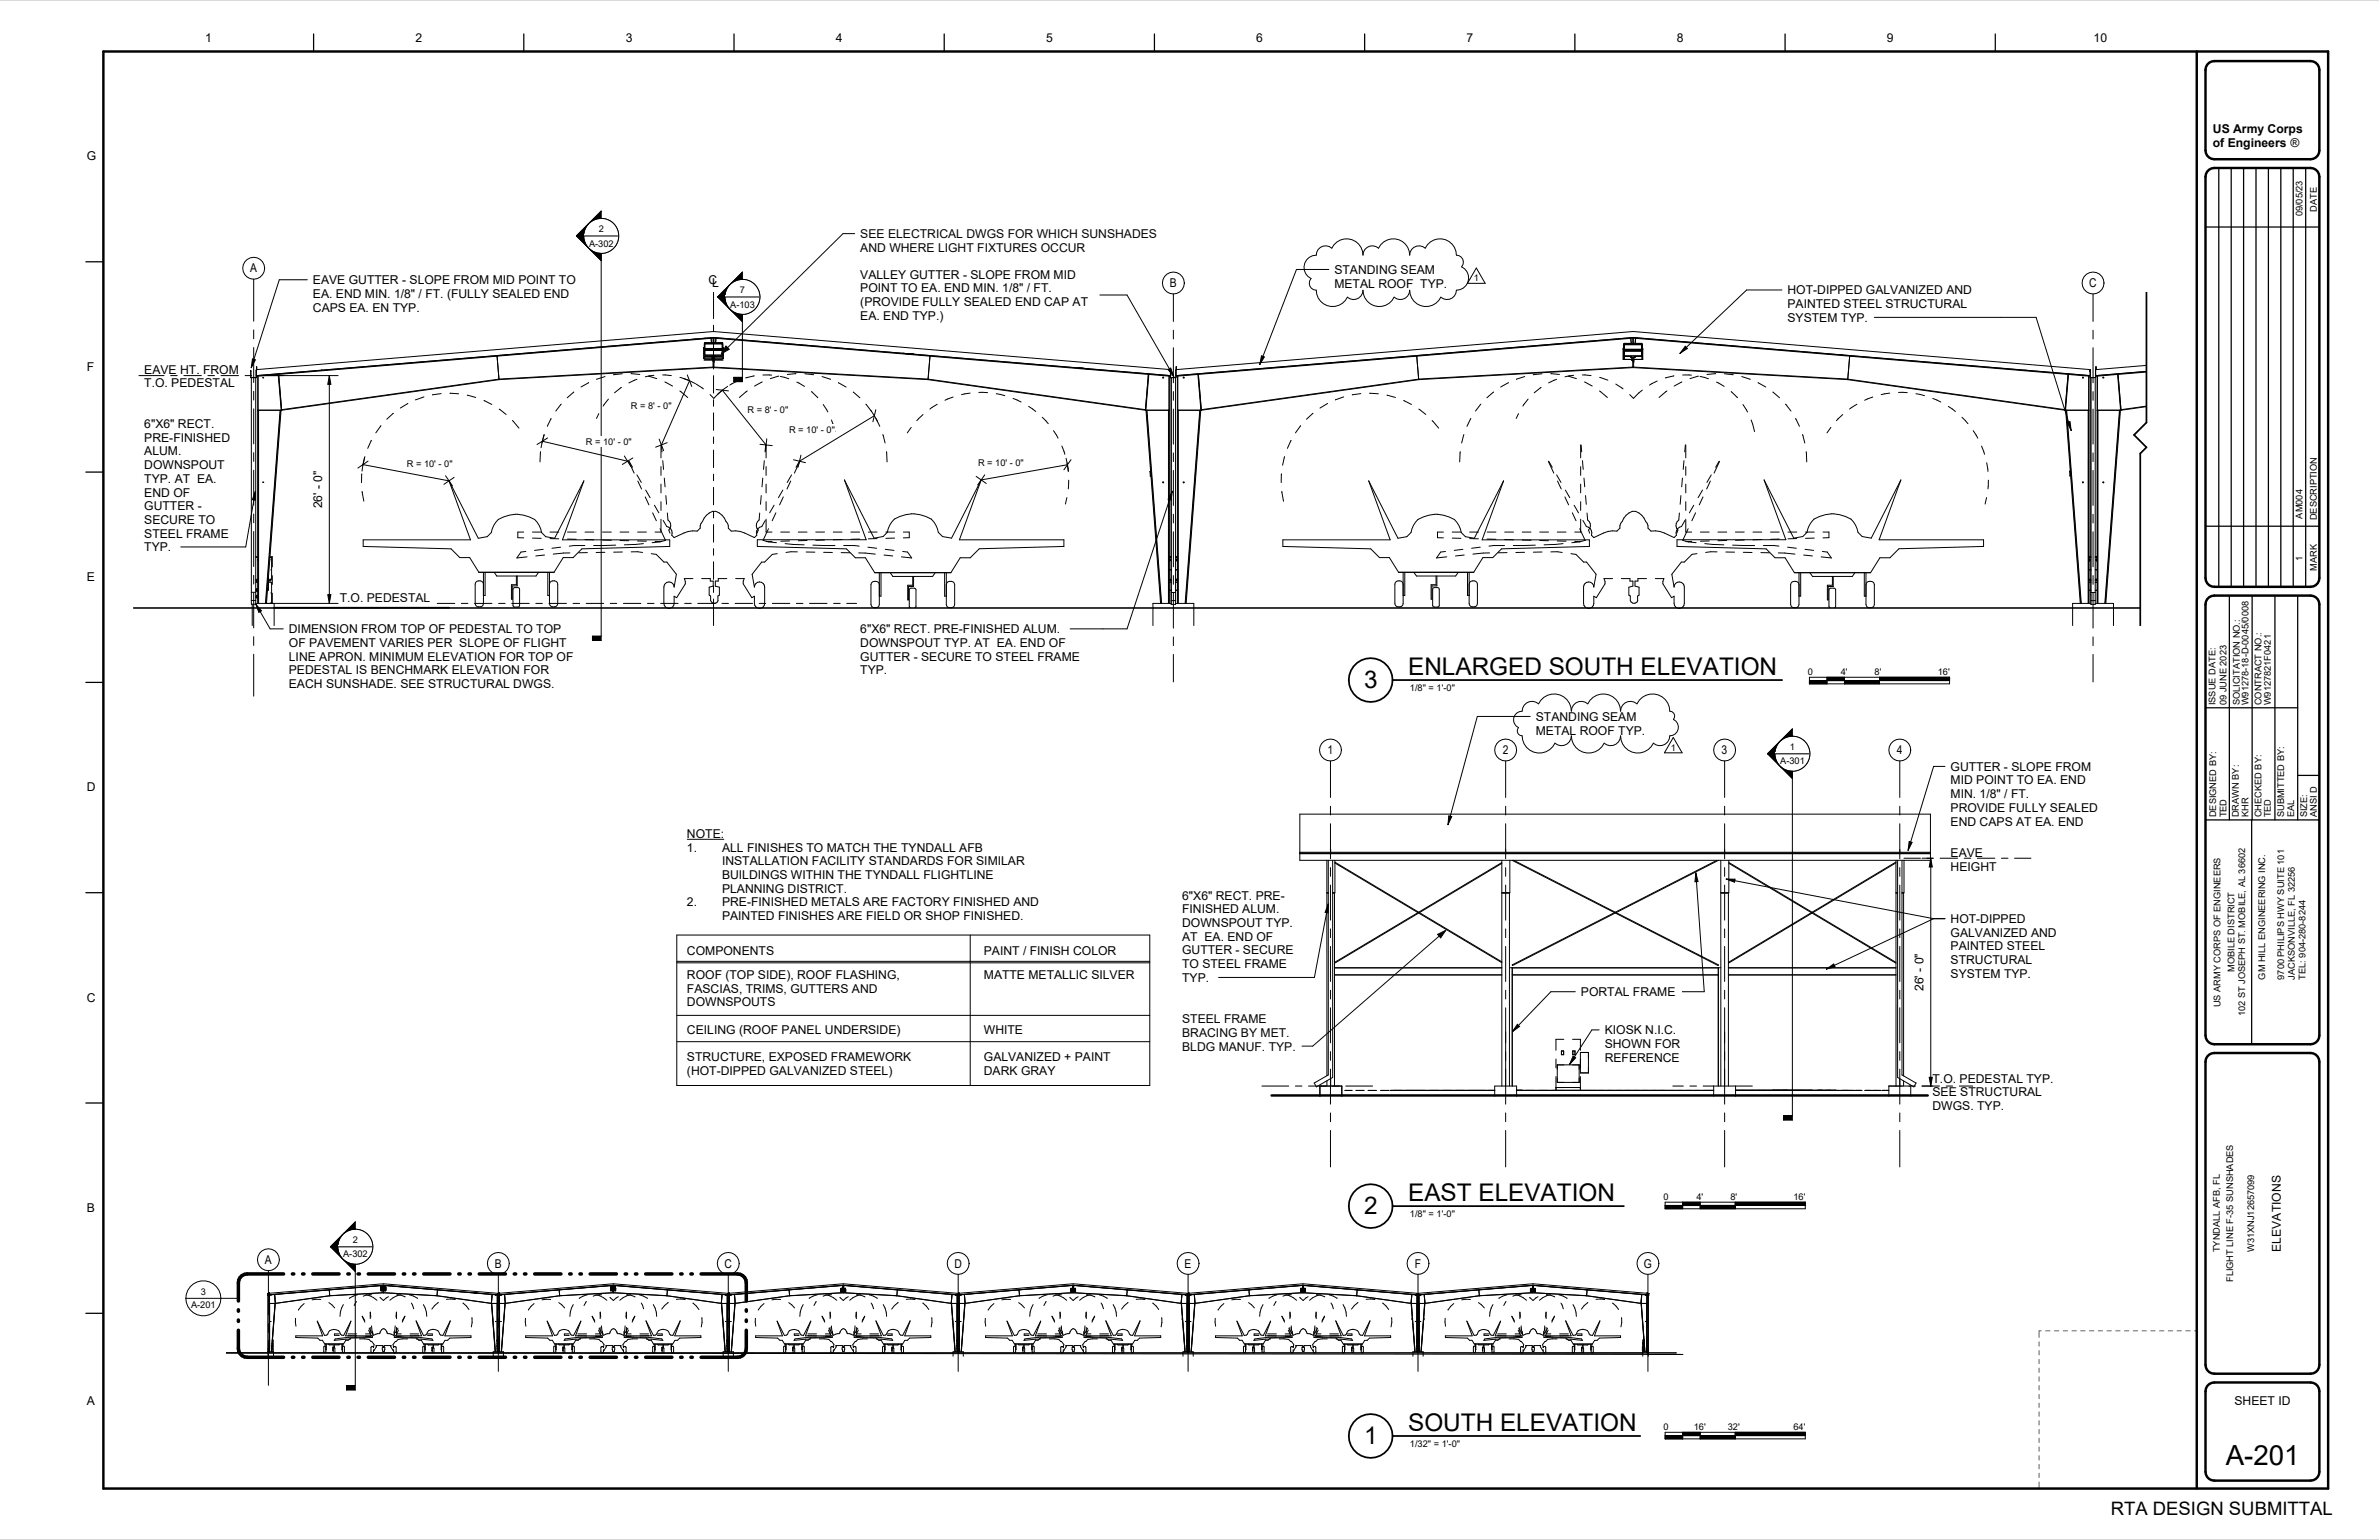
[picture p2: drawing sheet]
<svg xmlns="http://www.w3.org/2000/svg" width="864mm" height="559mm" viewBox="0 0 864 559" stroke-linecap="round" stroke-linejoin="round" font-family="sans-serif">
<defs><g id="words">
<text font-size="10.1" x="807.9" y="531.7">A-201</text>
<g font-size="8.8">
<text x="511.2" y="244.9">ENLARGED SOUTH ELEVATION</text>
<text x="495.2" y="249.6">3</text>
<text x="511.2" y="435.8">EAST ELEVATION</text>
<text x="495.2" y="440.5">2</text>
<text x="511.2" y="519.2">SOUTH ELEVATION</text>
<text x="495.2" y="523.9">1</text>
</g>
<text font-size="6.7" x="766.3" y="549.9">RTA DESIGN SUBMITTAL</text>
<g font-size="4.4">
<text x="74.5" y="15.2">1</text>
<text x="150.8" y="15.2">2</text>
<text x="227.1" y="15.2">3</text>
<text x="303.4" y="15.2">4</text>
<text x="379.7" y="15.2">5</text>
<text x="456.1" y="15.2">6</text>
<text x="532.4" y="15.2">7</text>
<text x="608.7" y="15.2">8</text>
<text x="685" y="15.2">9</text>
<text x="760" y="15.2">10</text>
<text x="803.3" y="48.3">US Army Corps</text>
<text x="803.3" y="53.5">of Engineers ®</text>
<text x="31.5" y="58.2">G</text>
<text x="90.8" y="98.9">A</text>
<text x="312.3" y="101.1">VALLEY GUTTER - SLOPE FROM MID</text>
<text x="484.4" y="99.4">STANDING SEAM</text>
<text x="113.6" y="103.1">EAVE GUTTER - SLOPE FROM MID POINT TO</text>
<text x="257.2" y="103.1">C</text>
<text x="258.5" y="104.3">L</text>
<text x="312.3" y="106">POINT TO EA. END MIN. 1/8&quot; / FT.</text>
<text x="424.6" y="104.2">B</text>
<text x="484.4" y="104.3">METAL ROOF TYP.</text>
<text x="648.9" y="106.8">HOT-DIPPED GALVANIZED AND</text>
<text x="758.4" y="104.2">C</text>
<text x="113.6" y="108.1">EA. END MIN. 1/8&quot; / FT. (FULLY SEALED END</text>
<text x="113.6" y="113">CAPS EA. EN TYP.</text>
<text x="312.3" y="111">(PROVIDE FULLY SEALED END CAP AT</text>
<text x="648.9" y="111.8">PAINTED STEEL STRUCTURAL</text>
<text x="312.3" y="116">EA. END TYP.)</text>
<text x="648.9" y="116.7">SYSTEM TYP.</text>
<text x="31.5" y="134.5">F</text>
<text x="52.4" y="135.5">EAVE HT. FROM</text>
<text x="52.4" y="140.5">T.O. PEDESTAL</text>
<text x="52.4" y="155.3">6&quot;X6&quot; RECT.</text>
<text x="52.4" y="160.3">PRE-FINISHED</text>
<text x="52.4" y="165.3">ALUM.</text>
<text x="52.4" y="170.2">DOWNSPOUT</text>
<text x="52.4" y="175.2">TYP. AT EA.</text>
<text x="52.4" y="180.2">END OF</text>
<text x="52.4" y="185.1">GUTTER -</text>
<text x="116.9" y="184.5" transform="rotate(-90 116.9 184.5)">26' - 0&quot;</text>
<text x="52.4" y="190.1">SECURE TO</text>
<text x="52.4" y="195.1">STEEL FRAME</text>
<text x="52.4" y="200.1">TYP.</text>
<text x="31.5" y="210.8">E</text>
<text x="104.9" y="229.8">DIMENSION FROM TOP OF PEDESTAL TO TOP</text>
<text x="312.3" y="229.8">6&quot;X6&quot; RECT. PRE-FINISHED ALUM.</text>
<text x="104.9" y="234.8">OF PAVEMENT VARIES PER SLOPE OF FLIGHT</text>
<text x="104.9" y="239.7">LINE APRON. MINIMUM ELEVATION FOR TOP OF</text>
<text x="312.3" y="234.8">DOWNSPOUT TYP. AT EA. END OF</text>
<text x="312.3" y="239.7">GUTTER - SECURE TO STEEL FRAME</text>
<text x="104.9" y="244.7">PEDESTAL IS BENCHMARK ELEVATION FOR</text>
<text x="312.3" y="244.7">TYP.</text>
<text x="104.9" y="249.7">EACH SUNSHADE. SEE STRUCTURAL DWGS.</text>
<text x="557.5" y="261.6">STANDING SEAM</text>
<text x="557.5" y="266.5">METAL ROOF TYP.</text>
<text x="481.9" y="273.7">1</text>
<text x="545.5" y="273.7">2</text>
<text x="625" y="273.7">3</text>
<text x="688.6" y="273.7">4</text>
<text x="708.1" y="279.7">GUTTER - SLOPE FROM</text>
<text x="31.5" y="287.1">D</text>
<text x="708.1" y="284.7">MID POINT TO EA. END</text>
<text x="708.1" y="289.6">MIN. 1/8&quot; / FT.</text>
<text x="708.1" y="294.6">PROVIDE FULLY SEALED</text>
<text x="708.1" y="299.6">END CAPS AT EA. END</text>
<text x="249.4" y="304.1">NOTE:</text>
<text x="249.4" y="309">1.</text>
<text x="262.1" y="309">ALL FINISHES TO MATCH THE TYNDALL AFB</text>
<text x="708.1" y="311.1">EAVE</text>
<text x="262.1" y="314">INSTALLATION FACILITY STANDARDS FOR SIMILAR</text>
<text x="708.1" y="316.1">HEIGHT</text>
<text x="262.1" y="319">BUILDINGS WITHIN THE TYNDALL FLIGHTLINE</text>
<text x="262.1" y="323.9">PLANNING DISTRICT.</text>
<text x="249.4" y="328.9">2.</text>
<text x="262.1" y="328.9">PRE-FINISHED METALS ARE FACTORY FINISHED AND</text>
<text x="429.1" y="326.5">6&quot;X6&quot; RECT. PRE-</text>
<text x="262.1" y="333.9">PAINTED FINISHES ARE FIELD OR SHOP FINISHED.</text>
<text x="429.1" y="331.4">FINISHED ALUM.</text>
<text x="708.1" y="334.9">HOT-DIPPED</text>
<text x="429.1" y="336.4">DOWNSPOUT TYP.</text>
<text x="429.1" y="341.4">AT EA. END OF</text>
<text x="708.1" y="339.9">GALVANIZED AND</text>
<text x="249.4" y="346.4">COMPONENTS</text>
<text x="357.2" y="346.4">PAINT / FINISH COLOR</text>
<text x="429.1" y="346.3">GUTTER - SECURE</text>
<text x="708.1" y="344.9">PAINTED STEEL</text>
<text x="429.1" y="351.3">TO STEEL FRAME</text>
<text x="708.1" y="349.8">STRUCTURAL</text>
<text x="249.4" y="355.3">ROOF (TOP SIDE), ROOF FLASHING,</text>
<text x="357.2" y="355.3">MATTE METALLIC SILVER</text>
<text x="429.1" y="356.3">TYP.</text>
<text x="698.3" y="359.6" transform="rotate(-90 698.3 359.6)">26' - 0&quot;</text>
<text x="708.1" y="354.8">SYSTEM TYP.</text>
<text x="31.5" y="363.4">C</text>
<text x="249.4" y="360.2">FASCIAS, TRIMS, GUTTERS AND</text>
<text x="249.4" y="365.2">DOWNSPOUTS</text>
<text x="573.9" y="361.4">PORTAL FRAME</text>
<text x="249.4" y="375.1">CEILING (ROOF PANEL UNDERSIDE)</text>
<text x="357.2" y="375.1">WHITE</text>
<text x="582.5" y="375.3">KIOSK N.I.C.</text>
<text x="582.5" y="380.3">SHOWN FOR</text>
<text x="249.4" y="385.1">STRUCTURE, EXPOSED FRAMEWORK</text>
<text x="357.2" y="385.1">GALVANIZED + PAINT</text>
<text x="582.5" y="385.2">REFERENCE</text>
<text x="249.4" y="390">(HOT-DIPPED GALVANIZED STEEL)</text>
<text x="357.2" y="390">DARK GRAY</text>
<text x="701.5" y="392.9">T.O. PEDESTAL TYP.</text>
<text x="701.5" y="397.9">SEE STRUCTURAL</text>
<text x="701.5" y="402.8">DWGS. TYP.</text>
<text x="31.5" y="439.7">B</text>
<text x="827.9" y="454.2" transform="rotate(-90 827.9 454.2)">ELEVATIONS</text>
<text x="96.1" y="458.6">A</text>
<text x="179.6" y="460">B</text>
<text x="263" y="460">C</text>
<text x="346.4" y="460">D</text>
<text x="430" y="460">E</text>
<text x="513.6" y="460">F</text>
<text x="596.7" y="460">G</text>
<text x="31.5" y="509.7">A</text>
<text x="811.1" y="509.8">SHEET ID</text>
</g>
<g font-size="4.4" fill="#060606">
<text x="312.3" y="86.4">SEE ELECTRICAL DWGS FOR WHICH SUNSHADES</text>
<text x="312.3" y="91.3">AND WHERE LIGHT FIXTURES OCCUR</text>
<text x="123.4" y="218.5">T.O. PEDESTAL</text>
<text x="429.1" y="371.2">STEEL FRAME</text>
<text x="429.1" y="376.2">BRACING BY MET.</text>
<text x="429.1" y="381.2">BLDG MANUF. TYP.</text>
</g>
<g font-size="3.4">
<text x="841.1" y="76.9" transform="rotate(-90 841.1 76.9)">DATE</text>
<text x="835.9" y="78.5" transform="rotate(-90 835.9 78.5)">09/05/23</text>
<text x="213.8" y="89.5">A-302</text>
<text x="217.4" y="84.3">2</text>
<text x="535" y="102">1</text>
<text x="268.6" y="106.4">7</text>
<text x="265.1" y="111.6">A-103</text>
<text x="229" y="148.5">R = 8' - 0&quot;</text>
<text x="271.4" y="149.9">R = 8' - 0&quot;</text>
<text x="212.7" y="161.6">R =</text>
<text x="219" y="161.6">10' - 0&quot;</text>
<text x="286.4" y="157.1">R = 10' - 0&quot;</text>
<text x="147.7" y="169.3">R = 10' - 0&quot;</text>
<text x="355" y="169.2">R = 10' - 0&quot;</text>
<text x="835.9" y="188.2" transform="rotate(-90 835.9 188.2)">AM004</text>
<text x="841.1" y="188.8" transform="rotate(-90 841.1 188.8)">DESCRIPTION</text>
<text x="835.9" y="203.4" transform="rotate(-90 835.9 203.4)">1</text>
<text x="841.1" y="207" transform="rotate(-90 841.1 207)">MARK</text>
<text x="656.3" y="244.9">0</text>
<text x="668.2" y="244.9">4'</text>
<text x="680.5" y="244.9">8'</text>
<text x="703.4" y="244.9">16'</text>
<text x="511.8" y="250.7">1/8&quot; = 1'-0&quot;</text>
<text x="804.3" y="255.9" transform="rotate(-90 804.3 255.9)">ISSUE DATE:</text>
<text x="808.2" y="255.9" transform="rotate(-90 808.2 255.9)">09 JUNE 2023</text>
<text x="813" y="255.9" transform="rotate(-90 813 255.9)">SOLICITATION NO.:</text>
<text x="816.2" y="255.9" transform="rotate(-90 816.2 255.9)">W91278-18-D-0045/0008</text>
<text x="821" y="255.9" transform="rotate(-90 821 255.9)">CONTRACT NO.:</text>
<text x="824.4" y="255.9" transform="rotate(-90 824.4 255.9)">W9127821F0421</text>
<text x="606.5" y="272.3">1</text>
<text x="649.8" y="272.2">1</text>
<text x="646.2" y="277.4">A-301</text>
<text x="804.5" y="296.6" transform="rotate(-90 804.5 296.6)">DESIGNED BY:</text>
<text x="808.2" y="296.6" transform="rotate(-90 808.2 296.6)">TED</text>
<text x="812.7" y="296.6" transform="rotate(-90 812.7 296.6)">DRAWN BY:</text>
<text x="816.2" y="296.6" transform="rotate(-90 816.2 296.6)">KHR</text>
<text x="821" y="296.6" transform="rotate(-90 821 296.6)">CHECKED BY:</text>
<text x="824.4" y="296.6" transform="rotate(-90 824.4 296.6)">TED</text>
<text x="829.2" y="296.6" transform="rotate(-90 829.2 296.6)">SUBMITTED BY:</text>
<text x="832.8" y="296.6" transform="rotate(-90 832.8 296.6)">EAL</text>
<text x="837.5" y="296.6" transform="rotate(-90 837.5 296.6)">SIZE:</text>
<text x="841.1" y="296.6" transform="rotate(-90 841.1 296.6)">ANSI D</text>
<text x="811.2" y="352.7" transform="rotate(-90 811.2 352.7)">MOBILE DISTRICT</text>
<text x="822.3" y="355.5" transform="rotate(-90 822.3 355.5)">GM HILL ENGINEERING INC.</text>
<text x="829.2" y="355.5" transform="rotate(-90 829.2 355.5)">9700 PHILIPS HWY SUITE 101</text>
<text x="833" y="355.5" transform="rotate(-90 833 355.5)">JACKSONVILLE, FL 32256</text>
<text x="836.9" y="355.5" transform="rotate(-90 836.9 355.5)">TEL: 904-280-8244</text>
<text x="806.1" y="365.6" transform="rotate(-90 806.1 365.6)">US ARMY CORPS OF ENGINEERS</text>
<text x="815" y="368.8" transform="rotate(-90 815 368.8)">102 ST JOSEPH ST. MOBILE, AL 36602</text>
<text x="603.9" y="435.4">0</text>
<text x="615.8" y="435.3">4'</text>
<text x="628.1" y="435.3">8'</text>
<text x="651" y="435.3">16'</text>
<text x="511.8" y="441.6">1/8&quot; = 1'-0&quot;</text>
<text x="128.1" y="451.1">2</text>
<text x="805.8" y="454.4" transform="rotate(-90 805.8 454.4)">TYNDALL AFB, FL</text>
<text x="818.3" y="454.3" transform="rotate(-90 818.3 454.3)">W31XNJ12657099</text>
<text x="124.5" y="456.3">A-302</text>
<text x="810.6" y="465.2" transform="rotate(-90 810.6 465.2)">FLIGHT LINE F-35 SUNSHADES</text>
<text x="72.9" y="469.8">3</text>
<text x="69.4" y="474.8">A-201</text>
<text x="603.9" y="518.9">0</text>
<text x="614.9" y="518.8">16'</text>
<text x="627.2" y="518.8">32'</text>
<text x="651" y="518.8">64'</text>
<text x="511.8" y="525">1/32&quot; = 1'-0&quot;</text>
</g>
<g font-size=".5">
<text x="211.9" y="85.6">__________________________________________</text>
<text x="263.2" y="107.7">__________________________________________</text>
<text x="644.3" y="273.4">__________________________________________</text>
<text x="122.7" y="452.3">__________________________________________</text>
</g>
</g></defs>
<g fill="none" stroke="#000" stroke-width=".36">
<path d="M259 106v9.6M259 118v2.4M50.4 136.3h9.2M61.9 136.3h2.4M66.7 136.3h6.4M75.5 136.3h2.3M80.2 136.3h6.4M89 136.3h2.4M90.9 134.6l.2 2.4M91.2 136.9h1.6v82.3h-1.6zM93 134.4h.1M93.1 133.1v1"/>
<path d="M93.5 136.5v82.5M93.7 136.5v82.5M93.7 136.3h9.2M95.4 137.2v-.2l.3 .2M101 135.9l1.1 13M101.1 135.7l-7.9 .6v.2l165.8-13.8 165.9 13.8M101.1 135.7l79.3-6.7 .7 8.8M101.1 135.7l1.1 13.2M116.8 134.3h.1M120.2 134v.1M180.2 129v.1M181.1 137.8l-78.9 11.1"/>
<path d="M183.5 128.7v.1M213.7 138.9l-2.8 1.5M216.6 137.6h.1M219.6 136.6l-3 1M225.9 135.6l-3.2 .4M229.1 135.6l3.1 .3M231.2 137.6l-2.9 1.3M235.4 136.5l3 .9M237.4 136.2l-3.2 .5M240.5 136l3.2 .3M241.3 138.6l2.8 1.5M246.8 136.9l3 1"/>
<path d="M251.8 123.1h.1M252.3 123h.1M252.6 123h.1M252.7 139.4l2.6 1.7M255.1 122.8h.1M255.4 126.5h.2M255.6 130.2l-.2-4.1v4.1h3.1M255.6 129.6h2.9M255.6 130.7h6.9M255.7 122.7v.1M255.7 126.2v.2M255.7 128.6v.1"/>
<path d="M255.7 126.4l.3 .2h6l.3-.2M255.7 126.4l.2 .1M255.7 128.7l.3 .2h6l.3-.2M255.7 128.7l.2 .2M255.8 129.6v-.3h6.4v.3M255.8 130.2v.2h6.4v-.2M255.9 124.5l-.2 .1M255.9 124.3l-.2 .1v4.3M255.9 124.3h6.2M255.9 124.3v.2M255.9 124.5h6.2M255.9 124.7h.1"/>
<path d="M255.9 127v.1M255.9 124.8h6.1l.1 1.6h-6.1zM255.9 127.2h6.1l.1 1.5-6.1 .1zM256 122.7h.1M256 124.5l-.3 .2M256.2 126.6h5.6M256.5 126.6v.2M256.8 126.6v.2M257.1 126.6v.2M257.2 126.6v.2M257.4 126.6v.2M257.5 126.6v.2"/>
<path d="M257.7 126.6v.2M258 126.6v.2M258.1 126.6v.2M258.2 128.9v.5h1.6v-.5M258.3 126.6v.2M258.5 128.9v.5M258.6 129.5l-.1 .9 .1-.4M258.6 130v-.6l.4 .2v.8M258.6 130h.4M258.7 126.6v.2M258.8 130.4v.8M258.8 122.5h.4"/>
<path d="M258.8 122.7v1.6M258.8 130.4v2.8M259 133.2l-77.9 4.4-78.9 11.1M259 122.5h.1M259 133.4l77.9 4.4M259 122.8v6.3M259 131.5v2.4M259 136.3v6.4M259 122.5l.9 .1M259 122.5l-.9 .1 .2 1.7M259 130.2h3.6v-4.1l-.1 4.1M259 133.4l-77.9 4.4"/>
<path d="M259 122.5l166 13.8v-2.2l-166-13.8-166 13.8v2.9h-2v-2.4M259 122.5l-166 13.8M259 133.2v.2M259 133.2l77.9 4.4 78.9 11.1M259.2 122.7v1.6M259.2 130.4v2.8M259.3 130.4l-.1 1.1M259.3 126.6v.2M259.4 126.6v.2M259.4 129.4v.8M259.4 129.6h3.1M259.5 128.9v.5"/>
<path d="M259.6 126.6v.2M259.9 122.6l-.1 1.7M259.9 122.6l77.7 6.4-.7 8.8M259.9 126.6v.2M260 126.6v.2M260.2 126.6v.2M260.6 126.6v.2M260.9 126.6v.2M261.2 126.6v.2M261.3 126.6v.2M261.5 126.6v.2M261.8 126.6v.2h-5.6v-.2"/>
<path d="M262 124.5l.3 .2-.2-.2M262.1 124.7h.1M262.1 127v.1M262.1 124.3l.2 .1v4.3M262.1 124.3v.2M262.3 124.9l-.3-.2h-6l-.3 .2M262.3 126.4l-.1 .1M262.3 127.2l-.3-.2h-6l-.3 .2M262.3 128.7l-.1 .2M262.3 126.2v.2M262.3 128.6v.1M262.3 127.1l-.3-.2h-6l-.3 .2"/>
<path d="M262.5 126.5h.1M267.7 138.3l-2.8 1.4M273.8 136.4l-3.1 .7M276.7 138.6l-2.8 1.5M277 136.1h3.1M282.7 136.5l-3.1 .9M283.3 136.6l3 .8M289 135.6l-3.2 .3M289.3 138.6l2.7 1.6M292.1 135.6l3.2 .4M298.4 136.6l3 1M304.4 138.9h.1"/>
<path d="M304.4 138.9l2.7 1.5M327.8 128.2h.1M328.1 128.2h.1M331.4 128.5h.1M331.6 128.5h.1M336.9 137.8l78.9 11.1M391.4 133.5h.1M395 133.8h.1M416.9 135.7l-1.1 13.2M417 135.9l-1 13M422.1 136.9h.3M422.1 136.9v.3"/>
<path d="M422.2 136.8l-.1 .1M422.3 136.8l.1 .1M422.4 136.9v.3M424.3 136.5v82.5M424.5 136.5v82.5M424.8 134.6h.1M425.2 137v82.3h1.5v-82.3M426.9 134.4l-.1 2.6M427 133.1v1M427.4 136.5v82.5M427.6 136.5v82.5M429.5 136.9h.3"/>
<path d="M429.5 136.9v.3M429.6 136.8l-.1 .1M429.7 136.8l.1 .1M429.8 136.9v.3M434.9 135.9l1 13M435 135.7l1.1 13.2M514.3 129l.7 8.8M514.3 129l-79.3 6.7M515 137.8l-78.9 11.1M547.5 138.9l-2.7 1.5M547.5 138.9h.1M553.5 136.6l-3.1 1"/>
<path d="M559.7 135.6l-3.1 .4M562.9 135.6l3.2 .3M565.1 137.6l-2.9 1.3M569.2 136.5l3.1 .9M571.2 136.2l-3.1 .5M574.4 136l3.2 .3M575.2 138.6l2.8 1.5M580.7 136.9l3 1M586.5 139.4l2.7 1.7M589.2 126.7h.1M589.3 129.9h.4M589.5 126.5v.1"/>
<path d="M589.5 128.9v.1M589.5 126.6l.3 .3h6l.3-.3M589.5 126.6l.1 .2M589.5 129l.3 .2h6l.3-.2M589.5 129l.1 .2M589.7 124.8l-.2 .1 .3-.1M589.7 124.6l-.2 .1v4.3M589.7 124.6v.2M589.7 124.8h6.2M589.7 124.6h6.2M589.7 124.9v.1M589.7 127.3h.1"/>
<path d="M589.7 125.1h6.1l.1 1.6h-6.1zM589.7 127.5h6.1l.1 1.5-6.1 .1zM590 126.9h5.6M590.2 126.8v.3M590.5 126.8v.3M590.6 126.8v.3M590.8 126.8v.3M591.2 126.8v.3M591.5 126.8v.3M591.8 126.8v.3M591.9 126.8v.3M592 122.6l.2 2"/>
<path d="M592 129.3h-2.3v1.1M592 129.2v.5h1.6v-.5M592 129.6h1.6M592.1 126.8v.3M592.2 126.8v.3M592.3 129.2v.4M592.3 130.4v.3M592.4 130.4h-3.2v-4l.1 4M592.4 130.3l-.1 .4M592.4 129.7v.6M592.4 130.3h.4M592.4 129.7l.4 .1v.9h-.5"/>
<path d="M592.4 126.8v.3M592.5 126.8v.3M592.7 130.7v.5M592.7 122.5h.3M592.7 122.7v1.9M592.7 130.7v2.5M592.7 126.8v.3M592.8 130.4h3.6v-4l-.2 4M592.8 126.8v.3M592.9 133.2l-77.9 4.4-78.9 11.1M592.9 122.5h.1M592.9 133.4l77.8 4.4"/>
<path d="M592.9 122.5l166 13.8v-2.2l-166-13.8-166 13.8v2.9h-2l-.1-2.5 .1 .2M592.9 122.5l-166 13.8M592.9 122.5l.9 .1-.2 2M592.9 122.5l-78.6 6.5M592.9 133.4l-77.9 4.4M592.9 133.2v.2M592.9 133.2l77.9 4.4 78.9 11.1M593 131.5l.1-1.1-.1 2.8M593 122.7v1.9M593.1 126.8v.3M593.1 129.7v.7M593.3 129.2v.4"/>
<path d="M593.4 126.8v.3M593.6 129.3h2.4v1.1M593.7 126.8v.3M593.8 126.8v.3M594 126.8v.3M594.1 126.8v.3M594.3 126.8v.3M594.6 126.8v.3M594.7 126.8v.3M594.9 126.8v.3M595 126.8v.3M595.3 126.8v.3"/>
<path d="M595.6 126.8v.3h-5.6v-.3M595.8 124.8l.3 .1-.2-.1M595.9 124.9v.1M595.9 127.3h.1M595.9 124.6l.2 .1v4.3M595.9 124.6v.2M596 129.9h.2M596.1 125.1l-.3-.2h-6l-.3 .2M596.1 126.6l-.2 .2M596.1 127.5l-.3-.2h-6l-.3 .2M596.1 129l-.2 .2M596.1 126.5v.1"/>
<path d="M596.1 128.9v.1M596.1 127.3l-.3-.2h-6l-.3 .2M596.2 126.7h.2M601.6 138.3l-2.8 1.4M607.6 136.4l-3 .7M610.6 138.6l-2.9 1.5M610.8 136.1h3.2M616.5 136.5l-3 .9M617.1 136.6l3.1 .8M622.8 135.6l-3.1 .3M623.1 138.6l2.8 1.6M626 135.6l3.2 .4"/>
<path d="M632.3 136.6l3 1M635.3 137.6h.1M638.2 138.9l2.8 1.5M668.5 128.8h.1M668.7 128.8h.1M670.7 137.8l79 11.1M671.5 129.2v-.2l-.8 8.8M671.5 129.2l87.2 7.3M671.5 129.2l-78.6-6.5-165.9 13.8v-.2l8-.6M671.8 129v.1M672 129.1h.1M732.1 134.1h.1"/>
<path d="M735.4 134.3v.1M750.9 135.9l-1.1 13M756 136.9h.2M756 136.9v.3M756.1 136.8l-.1 .1M756.1 136.8l.1 .1M756.2 136.9v.3M758.2 136.5v82.5M758.3 136.5v82.5M758.6 134.6h.2M758.7 136.3l-7.9-.6-1.1 13.2M759 137v82.3h1.6v-82.3"/>
<path d="M760.7 134.4h.1M760.9 133.1v1M761.3 136.5v82.5M761.4 136.5v82.5M763.4 136.9h.3M763.4 136.9v.3M763.5 136.8l-.1 .1M763.6 136.8l.1 .1M763.7 136.9v.3M768.7 135.9l1.1 13M768.8 135.7l1.1 13.2M779.2 134.7l-18.5 1.6"/>
<path d="M779.2 135l-18.3 1.5v-.2M779.2 132.6l-18.5 1.5v2.9h-2l-.1-2.5 .1 .2M93.7 148.9l.2 70.1M102 148.9l-5.3 70.1M102.1 148.9h-8.6M102.2 148.9h-.1M134.8 159.8l-1.3 2.9M138.3 154.5l-1.9 2.6M142.8 150l-2.4 2.1M148 146.4l-2.7 1.7M148 146.4h.1M150.9 145.1h.1"/>
<path d="M153.9 144l-3 1.1M160.1 142.8l-3.1 .5M163.3 142.7l3.2 .2M169.6 143.4l3.1 .8M175.7 145.3l2.8 1.5M181.2 148.4l2.5 2M186 152.6l2.4 2.8M197.6 157.7l-.9 3M200.1 151.8l-1.4 2.9M203.7 146.6l-1.9 2.6M208.3 142.3l-2.4 2M217.4 150.1l-.9 1.7"/>
<path d="M220.9 144.8l-1.9 2.5M225.6 140.6l-2.5 1.9M246.8 141.9l2.8 2.3M259 145v2.4M259 149.8v6.4M259 158.5v2.4M262.3 141.6l-3.2 2.9-1.4-1.3M271.3 141.9l-2.9 2.3M294.6 142.1l2.3 2.2M298.9 146.8l1.6 2.7M301.8 152.4l1.3 4.2M309.7 142.3l2.4 2"/>
<path d="M314.3 146.6l2 2.6M318 151.8l1.4 2.9M320.5 157.7l.8 3M330.8 155.1l-1.4 2M335.1 150.4l-2.3 2.2M340.2 146.7l-2.7 1.7M346 144.1l-3 1.1M352.2 142.6l-3.2 .6M355.3 142.4l3.2 .1M361.7 142.9l3.1 .7M367.8 144.6l2.9 1.3M373.4 147.5l2.6 1.8"/>
<path d="M378.4 151.4l2.1 2.3M382.4 156.3l1.7 2.7M415.8 148.9h.2M416 148.9h8.5M416 148.9l5.3 70.1M424.3 148.9l-.1 70.1M427.6 148.9l.1 70.1M435.9 148.9l-5.3 70.1M435.9 148.9h-8.5M436.1 148.9h-.2M468.7 159.8l-1.4 2.9M472.1 154.5l-1.8 2.6"/>
<path d="M476.6 150l-2.3 2.1M481.9 146.4l-2.7 1.7M481.9 146.4h.1M484.8 145.1h.1M487.8 144l-3 1.1M494 142.8l-3.2 .5M497.2 142.7l3.1 .2M503.5 143.4l3.1 .8M509.5 145.3l2.9 1.5M515.1 148.4l2.5 2M519.9 152.6l2.3 2.8M531.4 157.7l-.8 3"/>
<path d="M533.9 151.8l-1.4 2.9M537.6 146.6l-2 2.6M542.2 142.3l-2.4 2M551.2 150.1l-.8 1.7M554.7 144.8l-1.9 2.5M559.4 140.6l-2.5 1.9M580.6 141.9l2.9 2.3M596.2 141.6l-3.2 2.9-1.4-1.3M605.1 141.9l-2.9 2.3M628.4 142.1l2.3 2.2M632.7 146.8l1.7 2.7M635.7 152.4l1.2 4.2"/>
<path d="M643.6 142.3l2.4 2M648.2 146.6l1.9 2.6M651.8 151.8l1.4 2.9M654.3 157.7l.9 3M664.6 155.1l-1.4 2M668.9 150.4l-2.2 2.2M674.1 146.7l-2.7 1.7M679.8 144.1l-2.9 1.1M686 142.6l-3.1 .6M689.2 142.4l3.2 .1M695.5 142.9l3.1 .7M701.6 144.6l2.9 1.3"/>
<path d="M707.3 147.5l2.5 1.8M712.2 151.4l2.2 2.3M716.3 156.3l1.6 2.7M749.7 148.9h.1M749.8 148.9h8.5M749.9 148.9l5.3 70.1M758.2 148.9l-.2 70.1M761.4 148.9l.2 70.1M769.7 148.9l-5.3 70.1M769.8 148.9h-8.5M769.9 148.9h-.1M779.2 147.4l-9.3 1.3"/>
<path d="M779.2 147.6l-9.3 1.3M95.4 174.9v.2l.3-.2M131.3 171.9l-.1 3.2M131.5 178.3l.6 3.6M132.5 165.7l-.8 3.1M196.2 163.9l-.2 3.7M228.2 167.4l2 4.3M228.4 167.4l1.2 2.2M231.2 172.3l1.6 2.8M231.5 174.6l1.4 2.8M234.4 177.8l1.6 2.8M239.9 161.5v4.6"/>
<path d="M239.9 169.3v3.2M239.9 175.7v3.2M240.1 161.4l.2 2.6M240.6 167.2l.3 3.1M241.1 173.5l.3 3.2M241.7 179.8l.3 3.2M259 163.3v6.4M259 172.1v2.3M259 176.8v6.4M276.3 179.8l-.2 3.2M276.9 173.5l-.3 3.2M277.4 167.2l-.2 3.1"/>
<path d="M277.9 161.4l-.2 2.6M278.1 161.5v4.6M278.1 169.3v3.2M278.1 175.7v3.2M284.2 177.8l-1.6 2.8M287 174.6l-1.3 2.8M287.4 172.3l-1.6 2.8M290.2 167.4l-1.3 2.2M290.4 167.4l-2 4.3M321.8 163.9l.2 3.7M385.5 161.9l1.1 2.9M387.3 167.9l.5 3.2"/>
<path d="M387.9 174.2l-.1 3.2M417.5 171v.1M417.5 171.1l.1 1.6M417.6 172.7l-.1 .1M417.6 172.7h.1M417.7 171l-.2 .1M422.1 175.1h.3M422.1 174.8v.3M422.4 174.8v.3M429.5 175.1h.3M429.5 174.8v.3M429.8 174.8v.3"/>
<path d="M465.2 171.9l-.1 3.2M465.3 178.3l.6 3.6M466.3 165.7l-.7 3.1M530.1 163.9l-.2 3.7M562.1 167.4l1.9 4.3M562.2 167.4l1.3 2.2M565.1 172.3l1.6 2.8M565.4 174.6l1.3 2.8M568.2 177.8l1.6 2.8M573.8 161.5v4.6M573.8 169.3v3.2M573.8 175.7v3.2"/>
<path d="M573.9 161.4l.3 2.6M574.4 167.2l.3 3.1M575 173.5l.3 3.2M575.6 179.8l.2 3.2M610.2 179.8l-.3 3.2M610.7 173.5l-.2 3.2M611.3 167.2l-.3 3.1M611.8 161.4l-.2 2.6M612 161.5v4.6M612 169.3v3.2M612 175.7v3.2M618 177.8l-1.6 2.8"/>
<path d="M620.9 174.6l-1.4 2.8M621.2 172.3l-1.6 2.8M624.1 167.4l-1.3 2.2M624.2 167.4l-2 4.3M655.7 163.9l.2 3.7M719.3 161.9l1.1 2.9M721.2 167.9l.5 3.2M721.8 174.2l-.2 3.2M751.4 171h.1M751.4 171l.1 1.6M751.5 170.9l-.1 .1M756 175.1h.2"/>
<path d="M756 174.8v.3M756.2 174.8v.3M763.4 175.1h.3M763.4 174.8v.3M763.7 174.8v.3M131.8 195.9h39l-7.8-21.4 10.6 20.8 3.3-.6 1.4-1.4a7.2 7.2 0 0 1 6.6-6.4 11.9 11.9 0 0 1 9.2 1.6 8.6 8.6 0 0 1 2.5 4.8l1.5 1.4 3.2 .6 10.7-20.8-7.8 21.4h38.9v2.4l-31.9 .9-3.2 3.1h-3.6l-3.3 5.4h-27.3l-3.3-5.4h-3.6l-3.2-3.1-31.9-.9zM190.1 193.1h-2.1v2l2.1 .1M193.3 193.1h3.2M193.3 195.3h3.2M197.2 199.3l-3.2 .4M199.7 193.1h3.1M199.7 195.4l3.1 .1"/>
<path d="M203.5 198.6l-3.2 .3M206 193.1h3.2M206 195.6l3.2 .1M212.3 198l-5.6 .2M212.4 193.1h3.1M212.4 195.8l3.1 .1M218.7 195.9l3.2 .1M218.7 193.1h3.2M223.5 197.8l-8 .2M225.1 196.1l3.2 .1M225.1 193.1h3.2M231.4 196.3l3.2 .1"/>
<path d="M231.4 193.1h3.2M233.6 197.3l-7 .4M234.2 180.3l1.4 2.9M236.9 186.1l1.4 2.9M237.6 183.3l1.6 2.8M237.8 196.5h2.1M239.6 191.8l2 4.3-2.1 .5-2.8 .3M239.9 188.4v4.7h-2.1M239.9 182v3.2M240.8 188.8l1.2 2.2a2.37 2.37 0 0 1 1.9 3.2l.8 .9a12.2 12.2 0 0 1 8.4-2.4l1.1-1.1 .3-1.7a8.7 8.7 0 0 1 4.2-4.4 5 5 0 0 1 4.8 3.7l.9 1.5v.9l1.1 1.1a12.2 12.2 0 0 1 8.4 2.4l.8-.9a2.37 2.37 0 0 1 1.8-3.2l1.3-2.2M242.3 186.2l.2 2.5a2.37 2.37 0 0 1 .3 3.6l.4 1.2M259 185.6v2.4"/>
<path d="M259 190.3v6.4M259 199.1v2.4M274.9 195.9h39.5l-7.9-21.8 10.8 21.2 3.3-.6 1.5-1.5a7.3 7.3 0 0 1 6.6-6.4 12 12 0 0 1 9.4 1.6 8.7 8.7 0 0 1 2.5 4.8l1.5 1.5 3.3 .6 10.8-21.2-7.9 21.8h37.9v2.4l-30.7 .8-3.3 3.3h-3.6l-3.4 5.4h-27.7l-3.4-5.4h-3.6l-3.2-3.2-32.4-.9zM275.8 186.2l-.2 2.5a2.37 2.37 0 0 0-.4 3.6l-.4 1.2M278.1 188.4v4.7h2.1M278.1 182v3.2M279 191.8l-2 4.3 2 .5 2.9 .3M280.2 196.5h-2.1M281 183.3l-1.6 2.8M281.7 186.1l-1.4 2.9M283.4 193.1h3.2M284.3 180.3l-1.3 2.9"/>
<path d="M285 197.3l6.9 .4M286.6 196.3l-3.2 .1M289.8 193.1h3.2M293 196.1l-3.2 .1M295.1 197.8l8 .2M296.1 193.1h3.2M299.3 195.9l-3.2 .1M302.5 193.1h3.2M305.7 195.8l-3.2 .1M306.3 198l5.6 .2M308.9 193.1h3.1M312 195.6l-3.2 .1"/>
<path d="M315.1 198.6l3.1 .3M315.2 193.1h3.2M318.4 195.4l-3.2 .1M321.4 199.3l3.1 .4M321.6 193.1h3.1M324.7 195.3h-3.1M327.9 193.1h2.2v2l-2.2 .1M387.3 180.5l-.5 2.4M465.7 195.9h38.9l-7.7-21.4 10.6 20.8 3.2-.6 1.5-1.4a7.2 7.2 0 0 1 6.5-6.4 11.9 11.9 0 0 1 9.2 1.6 8.6 8.6 0 0 1 2.6 4.8l1.5 1.4 3.2 .6 10.6-20.8-7.8 21.4h39v2.4l-31.9 .9-3.2 3.1h-3.6l-3.3 5.4h-27.3l-3.3-5.4h-3.6l-3.2-3.1-31.9-.9zM524 193.1h-2.2v2l2.2 .1M527.1 193.1h3.2M527.2 195.3h3.1"/>
<path d="M531 199.3l-3.1 .4M533.5 193.1h3.2M533.5 195.4l3.2 .1M537.4 198.6l-3.2 .3M539.9 193.1h3.1M539.9 195.6l3.1 .1M546.2 198l-5.7 .2M546.2 193.1h3.2M546.2 195.8l3.2 .1M552.6 195.9l3.2 .1M552.6 193.1h3.2M557.3 197.8l-8 .2"/>
<path d="M558.9 196.1l3.2 .1M558.9 193.1h3.2M565.3 196.3l3.2 .1M565.3 193.1h3.2M567.4 197.3l-6.9 .4M568.1 180.3l1.3 2.9M570.8 186.1l1.3 2.9M571.4 183.3l1.6 2.8M571.6 196.5h2.2M573.5 191.8l1.9 4.3-2 .5-2.8 .3M573.8 188.4v4.7h-2.1M573.8 182v3.2"/>
<path d="M574.6 188.8l1.3 2.2a2.37 2.37 0 0 1 1.8 3.2l.9 .9a12.2 12.2 0 0 1 8.4-2.4l1-1.1 .3-1.7a8.7 8.7 0 0 1 4.2-4.4 5 5 0 0 1 4.9 3.7l.6 .7 .2 1.7 1.1 1.1a12.2 12.2 0 0 1 8.4 2.4l.9-.9a2.37 2.37 0 0 1 1.8-3.2l1.3-2.2M576.1 186.2l.2 2.5a2.37 2.37 0 0 1 .3 3.6l.5 1.2M608.8 195.9h39.5l-7.9-21.8 10.7 21.2 3.3-.6 1.5-1.5a7.3 7.3 0 0 1 6.7-6.4 12 12 0 0 1 9.3 1.6 8.7 8.7 0 0 1 2.6 4.8l1.5 1.5 3.3 .6 10.7-21.2-7.9 21.8h38v2.4l-30.8 .8-3.2 3.3h-3.7l-3.4 5.4h-27.6l-3.4-5.4h-3.6l-3.3-3.2-32.3-.9zM609.6 186.2l-.2 2.5a2.37 2.37 0 0 0-.3 3.6l-.4 1.2M612 188.4v4.7h2.1M612 182v3.2M612.8 191.8l-2 4.3 2.1 .5 2.8 .3M614.1 196.5h-2.1M614.8 183.3l-1.5 2.8M615.5 186.1l-1.3 2.9M617.3 193.1h3.1M618.2 180.3l-1.3 2.9"/>
<path d="M618.9 197.3l6.9 .4M620.5 196.3l-3.2 .1M623.6 193.1h3.2M626.8 196.1l-3.2 .1M629 197.8l7.9 .2M630 193.1h3.2M633.2 195.9l-3.2 .1M636.3 193.1h3.2M639.5 195.8l-3.2 .1M640.1 198l5.7 .2M642.7 193.1h3.2M645.9 195.6l-3.2 .1"/>
<path d="M648.9 198.6l3.2 .3M649.1 193.1h3.1M652.2 195.4l-3.1 .1M655.2 199.3l3.2 .4M655.4 193.1h3.2M658.6 195.3h-3.2M661.8 193.1h2.1v2l-2.1 .1M721.2 180.5l-.6 2.4M91.2 217.9h1.6M91.2 214.9h1.6M91.6 219.2v1.3M92.8 216.5l.1 .3h.6"/>
<path d="M92.8 202.3h.7M92.8 219h6.7v1.5M92.8 202h.7M92.8 210.2h.7M92.8 210.6h.7M92.8 211.3h.7M93.1 210.6v.7M93.2 216l.1 1zM93.3 214.2h.1M93.3 213.6l.1 1zM93.3 216.4h.1M93.3 216l-.5 .4"/>
<path d="M93.3 216l.2 .1M93.5 213.8h-.5l-.2 .3 .5 .5M93.5 203.2v.1M93.5 214.5l-.2 .1M96.4 219l5.4-70.1-5.3 70.1M97.3 211.3h1.3v7.7M97.5 209.3v4.9h-.4M98 202.3h.6v7.9h-1.2M98 210.6v.7M98 202h.8v3.7M98.3 218.7h.1M98.3 215.2h.1"/>
<path d="M98.3 211.5h.1M98.3 206.8h.1M98.3 203.2h.1M98.3 210.2v.4h-.9M98.8 208.9v3.2M98.8 215.2v3.8M134.5 219h3.6M140.4 219h2.4M145.2 219h6.4M154 219h2.3M158.7 219h6.4M167.5 219h2.4"/>
<path d="M172.2 219h6.4M175.5 207.7v11.3a1.53 1.53 0 0 1-1.5 1.2 1.53 1.53 0 0 1-1.5-1.2v-7a1.53 1.53 0 0 1 1.5-1.3 1.53 1.53 0 0 1 1.5 1.3M176.1 207.7v8.4h-.6M179.4 207.7l.9 1.3h14.3l.9-1.3M181 219h2.4M185.8 219h6.3M186.3 213.5l.5-.3h1.2l.5 .3 .1 6.2-.3 .5-1.5 .1-.5-.3zM187.5 209v3.2h-1.8v5.2h.3v-4.8h1.8v-3.6M190.9 200.1l-1.8 .2-1.5 2.2 3.7-.4M194.5 219h2.4M197.7 201.4l-3.2 .3M198.9 207.7v8.4h.6"/>
<path d="M199.3 219h6.3M199.5 207.7v11.3a1.53 1.53 0 0 0 1.5 1.2 1.53 1.53 0 0 0 1.5-1.2v-7a1.53 1.53 0 0 0-1.5-1.3 1.53 1.53 0 0 0-1.5 1.3M206.9 200.6l-6.1 .5M208 219h2.4M212.8 219h6.3M213.2 200.5l-3.2 .1M219.6 200.4l-3.2 .1M221.5 219h2.4M225.9 200.3l-3.1 .1M226.3 219h6.4M229.1 200.2l4.2 .3M235 219h2.4"/>
<path d="M236.4 200.9l1.8 .3 2.8 2.8h1.1l3.4 4.4-.8 4.6a1.86 1.86 0 0 0-1.8-1.8 1.86 1.86 0 0 0-1.9 1.8v5.9l.1 .7 .9 .9M239.8 219h6.4M248.6 219h2.3M251.5 209.9h-3.1l.4 2-3.2 5-.9-.6-.1 3.3-.9 .9M253.3 219h6.4M254.7 209.9h3.1v1h1.1v1.8l-1.5 .4v2.9l.6 .3v1.6a1.44 1.44 0 0 0 1.3 1 1.44 1.44 0 0 0 1.4-1M259 203.9v6.3M259 212.6v2.4M259 217.4v9.6M262.1 219h2.3M263.9 209.9h-3.2v1h-1v1.8l1.4 .4v2.9l-.5 .3v1.6M266.8 219h6.4"/>
<path d="M267 209.9h3.2l-.4 2 3.1 5 1-.6 .1 3.3 .8 .9M275.6 219h2.4M280.3 219h6.4M282.2 200.9l-1.8 .3-2.8 2.8h-1.1l-3.5 4.4 .9 4.6a1.86 1.86 0 0 1 1.8-1.8 1.86 1.86 0 0 1 1.9 1.8v5.9l-.2 .7-.8 .9M289.1 219h2.4M289.4 200.2l-4.1 .3M292.6 200.3l3.2 .1M293.9 219h6.3M299 200.4l3.2 .1M302.6 219h2.4M305.3 200.5l3.2 .1M307.4 219h3.6"/>
<path d="M311.7 200.6l6 .5M319.2 207.8v11.5l-.2 .6-1 .6M319.2 212.2a1.55 1.55 0 0 0-1.5-1.3 1.55 1.55 0 0 0-1.5 1.3v7.1l.1 .6 1.1 .6M319.8 207.8v8.5h-.6M320.9 201.4l3.2 .3M323.2 207.8l.9 1.4h14.4l1-1.4M327.7 200.1l1.8 .2 1.4 2.2-3.7-.4M331.3 209.2v3.2h-1.8v5.3h.3v-4.9h1.8v-3.6M342.9 207.8v8.5h.6M343.5 207.8v11.5l.2 .6 1 .6M343.5 212.2a1.55 1.55 0 0 1 1.5-1.3 1.55 1.55 0 0 1 1.6 1.3v7.1l-.2 .6-1.1 .6M421.5 219l-5.3-70.1 5.5 70.1"/>
<path d="M424.5 202.8l.3 .4M424.5 202.3h.7M424.5 203.1l.3 .1M424.5 214.2h.7M424.5 202h.7M424.5 210.2h.7M424.5 206.8h.7M424.5 210.6h.7M424.5 211.3h.7M424.8 203.2l-.3 .4M424.8 203.2l-.3 .1M425.2 219h-6.7v1.5"/>
<path d="M425.2 217.9h1.5M425.2 215h1.5M426.7 202.3h.7M426.7 219h6.7v1.5M426.7 214.2h.7M426.7 202h.7M426.7 210.2h.7M426.7 206.8h.7M426.7 210.6h.7M426.7 211.3h.7M427.1 203.2l.3 .4M427.1 203.2l.3 .1"/>
<path d="M427.4 202.8l-.3 .4M427.4 203.1l-.3 .1M430.2 219l5.5-70.1-5.3 70.1M509.3 207.7v11.3a1.53 1.53 0 0 1-1.4 1.2 1.53 1.53 0 0 1-1.5-1.2v-7a1.53 1.53 0 0 1 1.5-1.3 1.53 1.53 0 0 1 1.4 1.3M509.9 207.7v8.4h-.6M513.2 207.7l1 1.3h14.2l1-1.3M520.2 213.5l.5-.3h1.2l.5 .3 .1 6.2-.3 .5-1.5 .1-.5-.3zM521.3 209v3.2h-1.8v5.2h.3v-4.8h1.8v-3.6M524.7 200.1l-1.7 .2-1.5 2.2 3.7-.4M531.5 201.4l-3.1 .3M532.7 207.7v8.4h.6M533.3 207.7v11.3a1.53 1.53 0 0 0 1.5 1.2 1.53 1.53 0 0 0 1.5-1.2v-7a1.53 1.53 0 0 0-1.5-1.3 1.53 1.53 0 0 0-1.5 1.3"/>
<path d="M540.7 200.6l-6 .5M547.1 200.5l-3.2 .1M553.4 200.4l-3.1 .1M559.8 200.3l-3.2 .1M563 200.2l4.1 .3M570.3 200.9l1.8 .3 2.8 2.8h1l3.5 4.4-.8 4.6a1.86 1.86 0 0 0-1.9-1.8 1.86 1.86 0 0 0-1.9 1.8v5.9l.2 .7 .8 .9M585.4 209.9h-3.1l.3 2-3.1 5-.9-.6-.2 3.3-.8 .9M588.6 209.9h3.1v1h1.1v1.8l-1.5 .4v2.9l.5 .3v1.6a1.44 1.44 0 0 0 1.4 1 1.44 1.44 0 0 0 1.3-1M597.7 209.9h-3.1v1h-1.1v1.8l1.5 .4v2.9l-.5 .3v1.6M600.9 209.9h3.1l-.4 2 3.2 5 .9-.6 .1 3.3 .9 .9M616 200.9l-1.8 .3-2.8 2.8h-1.1l-3.4 4.4 .8 4.6a1.86 1.86 0 0 1 1.9-1.8 1.86 1.86 0 0 1 1.8 1.8v5.9l-.1 .7-.9 .9M623.3 200.2l-4.1 .3"/>
<path d="M626.5 200.3l3.2 .1M632.8 200.4l3.2 .1M639.2 200.5l3.2 .1M645.6 200.6l6 .5M653.1 207.8v11.5l-.2 .6-1.1 .6M653.1 212.2a1.55 1.55 0 0 0-1.6-1.3 1.55 1.55 0 0 0-1.5 1.3v7.1l.6 1.1 .6 .1M653.7 207.8v8.5h-.6M654.8 201.4l3.1 .3M657 207.8l1 1.4h14.4l1-1.4M661.5 200.1l1.8 .2 1.5 2.2-3.7-.4M665.2 209.2v3.2h-1.8v5.3h.3v-4.9h1.8v-3.6M676.8 207.8v8.5h.6"/>
<path d="M677.4 207.8v11.5l.1 .6 1.1 .6M677.4 212.2a1.55 1.55 0 0 1 1.5-1.3 1.55 1.55 0 0 1 1.5 1.3v7.1l-.2 .6-1 .6M755.4 219l-5.3-70.1 5.4 70.1M758.3 202.8l.4 .4M758.3 202.3h.7M758.3 214.2h.7M758.3 202h.7M758.3 210.2h.7M758.3 206.8h.7M758.3 210.6h.7M758.3 211.3h.7M758.3 203.1l.4 .1"/>
<path d="M758.7 203.2l-.4 .4M758.7 203.2l-.4 .1M759 219h-6.6v1.5M759 217.9h1.6M759 215h1.6M760.6 202.3h.7M760.6 219h6.6v1.5M760.6 214.2h.7M760.6 202h.7M760.6 210.2h.7M760.6 206.8h.7M760.6 210.6h.7"/>
<path d="M760.6 211.3h.7M760.9 203.2l.4 .4M760.9 203.2l.4 .1M761.3 202.8l-.4 .4M761.3 203.1l-.4 .1M764.1 219l5.4-70.1-5.3 70.1M48.5 220.5h728.4M48.5 220.7h728.4M91.6 220.7v6.3M99.5 220.7v6.3M242.3 220.7h1.1M275.1 220.7h1.2"/>
<path d="M330.5 220.5l-.4-.5v-6l.6-.6 1.5 .1 .3 .5v6l-.4 .5M418.5 220.7v6.3M433.4 220.7v6.3M576.1 220.7h1.2M609 220.7h1.2M664.3 220.5l-.4-.5v-6l.6-.6 1.6 .1 .3 .5v6l-.4 .5M752.4 220.7v6.3M767.2 220.7v6.3M644.3 273.5h12.7M650.6 279.9v126.6h-3.1v-1.6h3.1M650.6 264.5l-8.9 9 8.9 9M471.8 295.4h229v16.8h-229z"/>
<path d="M471.8 309.3h229M471.8 309.8h229M471.8 309.7h229M471.8 309.5h229M481.7 312.2v11.8h.5M482.2 312.2v77.8l-5.1 3 .8 1.4 5.9-3.4v-78.8M483.1 308.2v1M484.6 312.2v11.8h-.8M484.6 313.2l60.6 36.1M484.6 312.8l60.6 36.2M545.2 312.2v81.9M545.2 313l-60.8 36.2"/>
<path d="M545.2 313.3l-60.8 36.3M546.6 308.2v1M548.1 312.2v11.8h-2.9M549 312.2h.1M549.5 312.2l74.3 37.9-.1 .2-74.7-38.1M623.3 312.2l-74.3 37.9 .1 .2 74.7-38.1M624.7 312.2v81.9M626.1 308.2v1M627.6 312.2v11.8h-2.9M627.6 313l60.7 36.2M627.6 313.3l60.7 36.2M688.3 312.2v81.9"/>
<path d="M688.3 312.8l-60.9 36.4M688.3 313.1l-60.9 36.4M688.8 312.2v78.8l6 3.4 .7-1.4-5.1-3v-77.8M689.6 308.2v1M691.2 311.4h5.9M691.2 312.2v11.8h-.8M699.5 311.4h2.4M704.3 311.4h6.3M713 311.4h2.4M717.8 311.4h6.3M726.5 311.4h2.4M731.3 311.4h6"/>
<path d="M245.7 339.3h171.7v54.6h-171.7zM352.2 339.3v54.6M481.7 324v66.3M484.4 324v70.1M547.9 324v70.1M627.4 324v70.1M688.3 324h.5M691 324v66.4M245.7 349.4h171.7M245.7 348.8h171.7M484.4 351.2h60.8M484.4 353.7l60.8 .1"/>
<path d="M547.9 351.2h76.8M548.9 351.2v42.9M549 351.2h74.7M549 353.7h74.7M623.9 351.2l-.1 42.9M627.4 351.2h60.9M627.4 353.7l60.9 .1M245.7 368.4h171.7M245.7 378h171.7M546.6 374.4v19.7M567.7 377.1h-2.9v4M570.9 377.1h2.8v4"/>
<path d="M626.1 374.4v19.7M458.1 394.1h9.7M470.2 394.1h2.4M475 394.1h12.1v3.7M479.1 394.1v3.7M479.2 394.1v3.7M481.7 392.2v1.9M483.1 391.4v2.7M487 394.1v3.7M488.2 395.7h2.6M488.5 394.1h9.8M492.2 395.7h3"/>
<path d="M496.6 395.7h3M501.2 395.7h3M504.7 395.7h37.9M542.6 397.8v-3.7h7.9v3.7M550.5 395.7h71.6M564.8 384.3v3.2M564.8 390.6v5.1M564.8 394.6h8.9M564.8 395.6h8.9M565.3 386.4h7.9v6.4h-7.9zM566.8 381.4h.8v1.3h-.8zM570.9 381.4h.8v1.3h-.8z"/>
<path d="M573.7 381.9h2.9v7.4h-2.9zM573.7 390.6v5.1M607.2 394.1h3.9M613.5 394.1h2.4M618.2 394.1h17.9M622.1 394.1v3.7M630 394.1v3.7M630 395.7h45.9M677 395.7h5.9M683.3 395.7h2.3M689.6 391.4v2.7M691 392.2v1.9"/>
<path d="M693.6 394.1v3.7M695.3 394.1h-9.6v3.7M697.7 394.1h6.4M706.5 394.1h2.4M711.2 394.1h4.9M97.2 470h.5M97.7 469.4h.1M97.7 469.8l41.5-3.4 41.5 3.4M97.7 469v.3M97.8 469.9v20.6M98.3 479.5h.1M98.3 470h.1"/>
<path d="M99.7 469.7l.2 3.3M99.7 469.7l.3 3.3M99.9 473h.1M99.9 473l-1.4 17.5M99.9 473l-1.3 17.5M99.9 473h-2.1l.1 17.5M100 473h-.1M107.3 478.4l.1 2.8M110.4 473l-2.1 2.4M116.4 471.5l-3.1 .2M119.4 472.7l2.1 1.9M119.5 468l.2 2.2"/>
<path d="M119.7 470.1l-19.7 2.9M124.6 473.4l-1 2.7-.2 1.6M129.4 472.3l-.9 1.4M129.7 469.8l-2.9 1.3M129.7 469.8h.1M132.4 479.2l-.9-1.6 1 2.2M132.9 469.8l2.7 1.1 1.2 .9M134.6 477.9l-.2-1.8v2.4M134.9 469.8l-2.2 .2-.8 .3M138.3 467.3h.1M138.3 467.4h.1M138.3 468.4h1.7"/>
<path d="M138.3 467.9h.1M138.3 467.3l.1 .1M138.3 467.9l.1 .1M138.4 466.9h.1M138.4 467.5h.1M138.4 468.2h1.6M138.4 468.3h1.6M138.4 467.9v.1M138.4 467.4h.1M138.4 467.3h.1M138.4 467.9h.1M138.4 467.6v.3"/>
<path d="M138.4 466.8l-.1 1.5h1.8l-.2-1.5M138.4 466.8v.1M138.4 466.8h1.5M138.4 466.9h1.5M138.4 467v.4M138.4 466.9l-.1 .1M138.4 467.6h.1M138.4 467.4h1.5M138.4 467.5h1.5M138.4 468h1.5M138.4 467.6h1.5M138.5 467.4v.1"/>
<path d="M138.7 467.4v.1M138.8 467.4v.1M138.9 467.4v.1M138.9 466.4l.1 .4M138.9 466.4l-41.2 3.5M139 468v.1M139 467.4v.1M139 468v.4l.1-.3-.8 .1M139.1 468.1v1M139.1 467.4v.1M139.1 468.4v.1M139.1 466.8l.1-.4 39.4 3.3"/>
<path d="M139.2 469.1l19.4 1M139.2 469.1l-19.5 1M139.2 469.1l-19.5 1.1M139.2 469.1h.1M139.2 467.4v.1M139.2 468.6v-.2v.7M139.2 466.4v.4M139.3 468.3h.1M139.3 468.1v.2M139.3 468.2h.7M139.3 468v.1M139.3 467.4v.1"/>
<path d="M139.4 468v.1M139.4 466.4v.4M139.4 467.4v.1M139.5 467.4v.1M139.6 467.4v.1M139.7 467.4v.1M139.8 467.4v.1M139.9 467.3h.1M139.9 467.9h.1M139.9 466.9h.1M139.9 466.9l.1 .1M139.9 467v.4"/>
<path d="M139.9 467.5h.1M139.9 467.6h.1M139.9 467h.1M139.9 466.8v.1M139.9 467.4h.1M139.9 467.6v.3M140 467.4h-.1M140 467.9l-.1 .1M140 467.3l-.1 .1M140 467.3h.1M140 467.9h.1M140 467.4h.1"/>
<path d="M141 470.5l-1.8 1.4-1.3-1.1M143.7 477.9l.2-1.8v2.4M144 469.8l1.6 .2 1.5 .6M145.5 469.8l-2.8 1.1-1.2 .9M147 477.6l-.9 1.6M147 477.6l-1 2.2M148.6 469.8h.1M148.7 469.8l2.8 1.3M149.3 472.8l.9 2.1M153.7 473.4l1.1 2.7 .1 1.6M158.6 470.1l19.8 2.9M158.6 470.1v.1"/>
<path d="M158.8 468l-.2 2.1M159.1 472.6l-1.3 1.2-1 1.2M162.1 471.5h3.1M168.1 472.8l2.1 2.4M171.3 478.1l.1 1.8-.3 1.6M178.4 473h.1M178.4 472.9v.1M178.4 473h2.1v17.5M178.4 473l1.3 17.5M178.5 473l1.3 17.5M178.5 473h.1M178.6 469.7l-.2 3.3"/>
<path d="M178.8 478.5h.1M178.8 478.5v.4M178.8 478.9h.1M179.9 470h.1M179.9 479.5h.1M179.9 470v.1M180 470h.1M180 470v.1M180.5 469.9v20.6M180.6 469.4h.1M180.6 469.4v.6h.5M181.1 469.4h.1"/>
<path d="M181.2 469l-.1 21.6h-.4v-21.3l-41.5-3.5-41.5 3.5-.1 21.3h-.4v-21.2M181.2 469.8v.1M181.3 469.9v20.6M181.3 473h.1M181.8 470h.1M181.8 479.5h.1M181.8 470v.1M181.9 470h.1M181.9 470v.1M183.2 469.7l.2 3.3M183.3 473h.1M183.3 473l-1.3 17.5"/>
<path d="M183.4 473l-1.3 17.5M183.4 473h-2.1M183.4 473h.1M190.8 478.4l.1 2.8M193.9 473l-2.1 2.4M199.9 471.5l-3.2 .2M202.8 472.7l2.2 1.9M203 468l.2 2.2M203.2 470.1l-19.8 2.8M203.2 470.2l-19.8 2.8M208.1 473.4l-1.1 2.7-.1 1.6M210.3 471.1h.1"/>
<path d="M212.9 472.3l-.9 1.4M213.2 469.8l-2.9 1.3M214.9 477.6l1 2.2M215 477.6l.9 1.6M216.3 469.8l2.8 1.1 1.2 .9M218.1 477.9l-.2-1.8v2.4M218.4 469.8l-2.3 .2-.8 .3M221.7 467.3v1.1h.8M221.7 467.3h.1M221.7 467.4h.1M221.7 468.2h.1M221.8 467.4h.1"/>
<path d="M221.8 468h.1M221.8 467.4l.1 .1M221.8 466.9h.1M221.9 467.6h.1M221.9 467.4h.1M221.8 466.9v.1M221.8 466.9v1.5M221.8 466.9h1.6M221.8 468.1h1.6M221.9 466.9l-.1 .1M221.9 467h-.1M221.9 467.6h-.1"/>
<path d="M221.9 467.4h1.5M221.9 467.5h1.5M221.9 467h1.5M221.9 467.6h1.5M221.9 467.5h.1M222 467.5h.1M222.1 467.5h.1M222.2 467.5h.1M222.3 467.5h.1M222.4 466.4l.1 .5M222.4 468.1h.4M222.4 466.4l-41.2 3.4"/>
<path d="M222.4 467.5h.1M222.5 468.1v.2M222.5 468.4l.1 .1M222.5 468.3h.1M222.5 468.3v.1M222.5 467.5h.1M222.6 466.4h.1M222.6 466.9v-.5l19.7 1.6-.2 2.2M222.6 467.5h.1M222.6 468.2v.9M222.6 469.1l-19.4 1M222.6 469.1l19.5 1.1"/>
<path d="M222.6 466.4l41.5 3.4M222.6 466.4l-41.5 3.4M222.6 469.1l-19.4 1.1M222.6 469.1h.1M222.6 469.1l19.5 1M222.7 466.4v.5M222.7 467.5h.1M222.7 468.3v.3M222.7 468.1v1M222.8 467.5h.1M222.9 466.4l-.1 .5M222.9 467.5h.1"/>
<path d="M223 467.5h.1M223.1 467.5h.1M223.2 467.5h.1M223.4 467.4h.1M223.4 468h.1M223.4 467h.1M223.4 466.9v.1M223.4 467.6h.1M223.4 467.5v.1M223.4 468h-1.5M223.4 466.9l.1 1.5M223.4 466.9h.1"/>
<path d="M223.4 467l-.1 .5M223.4 467.6v.4M223.4 468.2h.1M223.4 467.4v.1M223.5 467.3v1.1h-.9M224.5 470.5l-1.8 1.4-1.3-1.1M227.4 476.1l-.2 1.8M227.4 476.1v2.4M227.5 469.8l1.6 .2 1.4 .6M228.9 469.8l-2.7 1.1-1.2 .9M229.5 479.2l1-1.6-1 2.2M232.1 469.8l2.9 1.3"/>
<path d="M232.8 472.8l.8 2.1M235 471.1h.1M237.2 473.4l1 2.7 .2 1.6M242.1 470.1l19.7 2.9M242.6 472.6l-1.4 1.2-1 1.2M245.5 471.5h3.2M248.7 471.5h.1M251.6 472.8v.1M251.6 472.9l2.1 2.3M254.8 478.1l.1 1.8-.3 1.6M261.8 473h.1M261.9 473h2.1l-.1 17.5"/>
<path d="M261.9 473l1.3 17.5M261.9 473h.1M261.9 473l1.4 17.5M262.1 469.7l-.3 3.3M262.1 469.7l-.2 3.3M262.3 478.5h.1M262.3 478.5v.4M262.3 478.9h.1M263.4 470h.1M263.4 479.5h.1M263.4 470v.1M263.5 470h.1"/>
<path d="M264 469.9v20.6M264.1 469.4h.1M264.6 469.3l41.5-3.5 41.5 3.5v.7h.5M264.6 469.4v21.2h-.4v-20.6M264.6 469v1h-.5v-.7l-41.5-3.5-41.5 3.5M264.6 469.8v.1M264.8 469.9l-.1 20.6M265.3 470h.1M265.3 479.5h.1M265.3 470v.1M266.6 469.7l.3 3.3M266.8 473h.1"/>
<path d="M266.8 473l-1.4 17.5M266.8 473l-1.3 17.5M266.9 473h-2.1v17.5M266.9 473h.1M274.2 478.4l.2 2.8M277.3 473l-2.1 2.4M283.4 471.5l-3.2 .2M286.3 472.7l2.1 1.9M286.4 468l.2 2.2M286.6 470.1l-19.7 2.8M286.6 470.2l-19.7 2.8M291.6 473.4l-1.1 2.7-.2 1.6"/>
<path d="M293.8 471.1h-.1M296.3 472.3l-.8 1.4M296.6 469.8l-2.8 1.3M299.3 479.2l-.9-1.6 1 2.2M299.8 469.8l2.7 1.1 1.3 .9M301.3 476.1v2.4M301.4 476.1l.1 1.8M301.9 469.8l-2.3 .2-.8 .3M305.2 468h.1M305.2 467.9h.1M305.2 467.9v1h1.8v-1M305.2 468.8h.9v.3"/>
<path d="M305.3 468h.1M305.3 468.5v.1M305.3 468.6h.1M305.3 467.5h.1M305.4 467.6h.1M305.3 467.5h1.6M305.3 467.5v1.1M305.3 467.6h.1M305.3 468.2h.1M305.4 467.5l-.1 .1M305.4 467.6h-.1M305.4 468.1l-.1 .1"/>
<path d="M305.4 468.2h-.1M305.4 468.1h1.5M305.4 468h1.5M305.4 468.6h1.5M305.4 468v.1M305.5 468v.1M305.6 468v.1M305.7 468v.1M305.8 468v.1M305.9 466.4l.1 1.1M305.9 466.4l-41.3 3.4M305.9 468.6h.4"/>
<path d="M305.9 468v.1M306 468.8l.1 .3M306 468.6v.5M306 468v.1M306 466.4h.1M306 466.4v1.1M306.1 469.1l19.5 1M306.1 466.4l41.5 3.4M306.1 466.4l-41.5 3.4M306.1 469.1l-19.5 1M306.1 468v.1M306.1 466.4v1.1"/>
<path d="M306.2 468.1h.1M306.2 468.9h.1M306.2 468.8h.8M306.2 468.6v.3M306.3 468v.1M306.3 466.4l-.1 1.1M306.4 468v.1M306.6 468v.1M306.7 468v.1M306.8 468v.1M306.9 467.6h.1M306.9 467.5v.1"/>
<path d="M306.9 468.1v.1M306.9 468.2h.1M306.9 467.5h.1M306.9 467.5l.1 1.4M306.9 468h.1M306.9 468.6h.1M306.9 467.9v.1M306.9 468.5v.1M307 468h.1M307.9 470.5l-1.8 1.4-1.3-1.1M310.7 477.9l.2-1.8v2.4M311 469.8l1.5 .2 1.5 .6"/>
<path d="M312.4 469.8l-2.7 1.1-1.3 .9M313 479.2l.9-1.6-1 2.2M315.6 469.8l2.8 1.3M316.2 472.8l.9 2.1M318.4 471.1h.1M320.6 473.4l1.1 2.7 .1 1.6M325.6 470.2l19.7 2.8M325.6 470.1l19.7 2.9M325.6 470.1v.1M325.7 468l-.1 2.1M326 472.6l-1.3 1.2-1 1.2M329 471.5h3.1"/>
<path d="M332.1 471.5h.1M335 472.8l.1 .1M335.1 472.9l2.1 2.3M338.2 478.1l.1 1.8-.3 1.6M345.3 473h.1M345.3 473h2.2M345.3 473l1.4 17.5M345.4 473l1.4 17.5M345.4 473h.1M345.6 469.7l-.3 3.3M345.7 478.9h.1M345.8 478.5l-.1 .4"/>
<path d="M346.9 470h.1M346.9 479.5h.1M346.9 470v.1M347.4 473h.1M347.4 469.9v20.6M347.5 469.9v20.6M347.6 469.4h.1M348 469.4h.1M348.1 469v.3M348.2 469.9v20.6M348.7 470h.1M348.7 479.5h.1"/>
<path d="M348.7 470v.1M348.8 470h.1M350.1 469.7l.3 3.3M350.2 473h.1M350.3 473l-1.4 17.5M350.3 473l-1.3 17.5M350.3 473h-2.1l.1 17.5M350.4 473h-.1M357.7 478.4l.1 2.8M360.8 473l-2.1 2.4M366.8 471.5l-3.1 .2M369.8 472.7l2.1 1.9"/>
<path d="M369.9 468l.2 2.2M369.9 468.1l-21.8 1.7M370.1 470.1l-19.7 2.8M370.1 470.2l-19.7 2.8M375 473.4l-1.1 2.7-.1 1.6M379.8 472.3l-.9 1.4M380.1 469.8l-2.9 1.3M380.1 469.8h.1M382.8 479.2l-.9-1.6 1 2.2M383.3 469.8l2.7 1.1 1.2 .9M385 477.9l-.2-1.8v2.4M385.3 469.8l-2.2 .2-.9 .3"/>
<path d="M388.7 468h.1M388.7 467.9h.1M388.7 468.5v.1M388.7 468.6h.1M388.8 467.5h.1M388.8 468.6h.1M388.8 468h.1M388.8 467.6v.4M388.8 468.2v.4M388.8 468.2h.1M388.8 467.5l-.1 1.4h1.7l-.1-1.4M388.8 467.5h1.5"/>
<path d="M388.8 467.6h.1M388.8 467.6h-.1M388.8 468.2h1.5M388.8 468h1.5M388.8 467.6h1.5M388.8 468.6h1.5M388.9 468v.1M389 468v.1M389.1 468v.1M389.2 468v.1M389.3 468v.1M389.3 466.4l.1 1.1"/>
<path d="M389.4 468.6h.4M389.4 468v.1M389.4 468.8v.2M389.4 469h.2M389.4 468.6v.4M389.5 468.8v.3M389.5 468v.1M389.5 468.1h.1M389.5 466.4h.1M389.5 466.4v1.1M389.6 468.8h-.9M389.6 469.1l19.4 1"/>
<path d="M389.6 469.1l19.4 1.1M389.6 466.4l41.5 3.4M389.6 466.4l-41.5 3.4M389.6 466.4l41.4 3.5M389.6 469.1l-19.5 1M389.6 468v.1M389.6 466.4v1.1M389.6 468.9h.1M389.6 468.8v.3M389.6 468.8h.8M389.7 468.6v.1M389.7 468v.1"/>
<path d="M389.8 466.4l-.1 1.1M389.8 468v.1M389.9 468v.1M390 468v.1M390.1 468v.1M390.2 468v.1M390.3 468h.1M390.3 468.6h.1M390.3 467.5h.1M390.3 467.6h.1M390.3 468.2h.1M390.3 467.6v.4"/>
<path d="M390.3 468.2v.4M390.4 468.6h-.1M390.4 468h-.1M390.4 468h.1M390.4 468.5v.1M390.4 467.9h.1M391.4 470.5l-1.8 1.4-1.3-1.1M394.1 477.9l.2-1.8v2.4M394.4 469.8l1.6 .2 1.5 .6M395.9 469.8l-2.8 1.1-1.2 .9M397.4 477.6l-1 1.6M397.4 477.6l-1 2.2"/>
<path d="M399 469.8h.1M399.1 469.8l2.8 1.3M399.7 472.8l.9 2.1M404.1 473.4l1.1 2.7 .1 1.6M409 470.1l19.8 2.9M409 470.1v.1M409.2 468l-.2 2.1M409.5 472.6l-1.4 1.2-1 1.2M412.4 471.5h3.2M418.5 472.8l2.1 2.4M421.7 478.1l.1 1.8-.3 1.6M428.8 473h.1"/>
<path d="M428.8 473h2.1l-.1 17.5M428.8 473l1.3 17.5M428.9 473l1.3 17.5M428.9 473h.1M429 469.7l-.2 3.3M429.2 478.5h.1M429.2 478.5v.4M429.2 478.9h.1M430.3 470h.1M430.3 479.5h.1M430.3 470v.1M430.4 470h.1"/>
<path d="M430.4 470v.1M430.9 469.9v20.6M431 469.4h.1M431 469.4v.6h.5M431.5 469.4h.1M431.6 469l-.1 21.6h-.4v-21.3l-41.5-3.5-41.5 3.5-.1 21.3h-.4v-20.6M431.7 469.9v20.6M431.7 473h.1M432.2 470h.1M432.2 479.5h.1M432.2 470v.1M432.3 470h.1"/>
<path d="M432.3 470v.1M433.5 469.7l.3 3.3M433.6 469.7l.2 3.3M433.7 473h.1M433.7 473l-1.3 17.5M433.8 473l-1.4 17.5M433.8 473h-2.1M433.8 473h.1M441.2 478.4l.1 2.8M444.3 473l-2.1 2.4M450.3 471.5l-3.2 .2M453.2 472.7l2.2 1.9"/>
<path d="M453.4 468l.2 2.2M453.6 470.1l-19.8 2.9M458.5 473.4l-1.1 2.7-.1 1.6M460.7 471.1h.1M463.2 472.3l-.8 1.4M463.6 469.8l-2.9 1.3M465.3 477.6l1 2.2M465.4 477.6l.9 1.6M466.7 469.8l2.8 1.1 1.2 .9M468.4 477.9l-.1-1.8v2.4M468.8 469.8l-2.3 .2-.8 .3M470 466.6h.1"/>
<path d="M472.1 468h.1M472.2 468.8h.8v.3M472.2 467.9l-.1 1h1.8v-1M472.2 468h.1M472.2 468.5v.1M472.2 468.6h.1M472.2 467.5h.1M472.2 467.6l.1 .5M472.2 468.2v.4M472.3 468.2h.1M472.2 467.5v1.4M472.2 467.5h1.6"/>
<path d="M472.2 467.6h.1M472.2 468.2h.1M472.3 467.6h-.1M472.3 468.1v.1M472.3 468.1l1.5 .1M472.3 468.2h-.1M472.3 468.2h1.5M472.3 468h1.5M472.3 467.6h1.5M472.3 468.6h1.5M472.4 468v.1M472.5 468v.1"/>
<path d="M472.6 468v.1M472.7 468v.1M472.8 468v.1M472.8 466.4l.1 1.1M472.8 468.6h.3M472.9 468v.1M472.9 468.8v.2M472.9 469l.1 .1M472.9 468.6v.4M472.9 468.1h.1M473 466.4h.1M473 466.4v1.1"/>
<path d="M473 468v.1M473 469.1l19.5 1M473 466.4l41.5 3.4v-.5l-41.5-3.5-41.5 3.5M473 466.4l-41.5 3.4 21.9-1.7M473 466.4l41.5 3.5M473 469.1l-19.4 1M473.1 466.4v1.1M473.1 468v.1M473.1 468.1h.1M473.1 468.9h.1M473.1 468.8v.3M473.1 468.8h.8"/>
<path d="M473.2 468v.1M473.2 466.4v1.1M473.3 468v.1M473.4 468v.1M473.6 468v.1M473.7 468v.1M473.8 468h.1M473.8 468.6h.1M473.8 467.6h.1M473.8 468.2h.1M473.8 467.5h.1M473.8 467.5v1.1"/>
<path d="M473.8 468.5v.1M473.9 468h.1M473.9 467.9h.1M474.9 470.5l-1.9 1.4-1.2-1.1M477.8 476.1l-.2 1.8M477.8 476.1v2.4M477.9 469.8l1.6 .2 1.4 .6M479.3 469.8l-2.7 1.1-1.2 .9M480.8 477.6l-.9 1.6M480.9 477.6l-1 2.2M482.5 469.8l2.8 1.3M483.2 472.8l.8 2.1"/>
<path d="M485.3 471.1h.1M487.6 473.4l1 2.7 .2 1.6M492.5 470.1l19.7 2.9M492.5 470.1v.1M492.7 468l-.2 2.1M493 472.6l-1.4 1.2-1 1.2M495.9 471.5h3.1M499 471.5h.1M502 472.8v.1M502 472.9l2.1 2.3M505.2 478.1v1.8l-.2 1.6M512.2 473h.1"/>
<path d="M512.3 473h2v17.5M512.3 473l1.4 17.5zM512.5 469.7l-.3 3.3M512.5 469.7l-.2 3.3M512.6 478.5h.1M512.6 478.5l.1 .4M512.7 478.9h.1M513.8 470h.1M513.8 479.5h.1M513.8 470v.1M513.9 470h.1M514.3 469.9v20.6"/>
<path d="M514.5 469.4h.1M514.5 469.4v.6h.5v-.7l41.5-3.5 41.5 3.5v.7h.5v-.6M514.6 470v20.6h.4v-20.6M515 469.4h.1M515.1 469.9v20.6M515.2 473h.1M515.2 469.9v20.6M515.7 470h.1M515.7 479.5h.1M515.7 470v.1M516.8 478.5h.1M516.8 478.9h.1"/>
<path d="M516.9 478.5l-.1 .4M516.9 478.5h.1M517 469.7l.3 3.3M517.1 473h.1M517.2 473l-1.4 17.5M517.2 473l-1.3 17.5M517.3 473h-2.2M517.3 473h.1M524.6 478.4l.1 2.8M527.7 473l-2.1 2.4M533.8 471.5l-3.2 .2M536.7 472.7l2.1 1.9"/>
<path d="M536.8 468l.2 2.2M537 470.1l-19.7 2.9M542 473.4l-1.1 2.7-.2 1.6M544.2 471.1h-.1M546.7 472.3l-.8 1.4M547 469.8l-2.8 1.3M549.7 479.2l-.9-1.6 1 2.2M550.2 469.8l2.7 1.1 1.2 .9M551.7 476.1v2.4M551.8 476.1l.1 1.8M552.3 469.8l-2.3 .2-.8 .3M555.6 468h.1"/>
<path d="M555.6 467.9h.1M555.6 468.8h.8v.3M555.6 468.6h.1M555.6 468l.1 .1M555.6 468.6l.1 .1M555.6 467.5v1.5h1.7v-1.5M555.7 468.6h.1M555.7 468h.1M555.7 467.6v.4M555.7 468.2v.4M555.7 467.6h.1M555.7 468.2h.1"/>
<path d="M555.7 467.5l-.1 .1M555.7 467.5h-.1M555.7 467.5h1.5M555.7 467.5h.1M555.7 467.6h-.1M555.7 468.1v.1M555.7 468.1h1.5M555.7 468.2h1.5M555.7 468h1.5M555.7 467.6h1.5M555.8 468.1h.1M555.9 468.1h.1"/>
<path d="M556 468.1h.1M556.1 468.1h.1M556.2 468.1h.1M556.2 468.7h.4M556.3 466.4l.1 1.1M556.3 468.1h.1M556.3 469h.1M556.3 468.7v.3M556.3 468.8h.1M556.3 468.8v.2M556.4 468.1h.1M556.4 466.4v1.1"/>
<path d="M556.4 466.4h.1M556.5 468.1h.1M556.5 469.1l19.5 1.1M556.5 466.4l41.5 3.4M556.5 469.1l19.5 1M556.5 469.1l-19.5 1M556.5 466.4l-41.5 3.4 21.8-1.7M556.5 467.5v-1.1l41.4 3.4M556.5 468.9h.1M556.5 468.8v.3M556.5 468.8h.8M556.6 468.7v.1"/>
<path d="M556.6 468.1h.1M556.7 468.1h.1M556.7 466.4l-.1 1.1M556.8 468.1h.1M556.9 468.1h.1M557 468.1h.1M557.1 468.1h.1M557.2 468h.1M557.2 467.6h.1M557.2 467.5l.1 .1M557.2 468.2h.1M557.2 468.1v.1"/>
<path d="M557.2 468.6h-1.5M557.2 467.5h.1M557.2 467.6v.4M557.2 468.2v.4M557.2 468.6h.1M557.3 468l-.1 .1M557.3 468.6l-.1 .1M557.3 468.6h.1M557.3 468h.1M557.3 468.6h-.1M557.3 467.9h.1M558.3 470.5l-1.8 1.4-1.3-1.1"/>
<path d="M561.1 477.9l.2-1.8v2.4M561.4 469.8l1.5 .2 1.5 .6M562.8 469.8l-2.8 1.1-1.2 .9M563.4 479.2l.9-1.6-1 2.2M565.9 469.8l2.9 1.3M566.6 472.8l.9 2.1M568.8 471.1h.1M571 473.4l1.1 2.7 .1 1.6M576 470.2l19.7 2.8M576 470.1l19.7 2.9M576 470.1v.1M576.1 468l-.1 2.1"/>
<path d="M576.4 472.6l-1.3 1.2-1 1.2M579.4 471.5h3.1M582.5 471.5h.1M585.4 472.8v.1M585.4 472.9l2.2 2.3M588.6 478.1l.1 1.8-.3 1.6M595.7 473h.1M595.7 473h2.2M595.7 473l1.4 17.5-1.3-17.5M595.8 473h.1M596 469.7l-.3 3.3M597.3 470h.1"/>
<path d="M597.3 479.5h.1M597.3 470v.1M597.4 470h.1M597.4 470v.1M597.8 473h.1M597.8 469.9v20.6M597.9 469.9v20.6M598 469v.3M598 469.4h.1M598.5 469.4h.1M82.2 490.9h526.2M82.2 490.9h.1"/>
<path d="M82.2 490.9l527.8 .6M97.2 490.2h.4M97.2 489.5h.4M97.3 490.6v1.5M97.6 488.4h.3M97.6 486.3h.3M97.6 490.5h1.7v1.6M97.6 488.6h.3M97.6 488.3h.3M97.7 489.8h.1M97.7 490h.1M97.7 489.8v.1"/>
<path d="M97.7 489.2h.1M97.7 489.2v.1M97.7 489.4h.1M97.7 489.9h.1M97.7 489.8l.1 .1M97.7 489.3h.1M97.8 489.9l-.1 .1M97.8 489.3v.1M97.8 489.2l-.1 .2M97.8 486.6h.1M97.9 487.4h.1M97.9 486.5h-.1"/>
<path d="M97.9 489.3l-.2 .1M98.6 488.6h.5M98.7 488.3h.4M98.7 487.4h.1M98.8 488.1v1.2h-.2M98.8 486.5v.1M98.8 486.3h.3M98.8 486.3h.3v4.2M98.9 488.4v.2M99 488.3h.1M99 490.4h.1M99 489.6h.1"/>
<path d="M99 487.4h.1M99 486.5h.1M99 488.3l-.3 .1M107.4 484.7h9.7l-1.9-5.3 2.6 5.2 .8-.2 .4-.3a2.4 2.4 0 0 1 2.3-1.7 2.4 2.4 0 0 1 2.3 1.7l.3 .3 .9 .2 2.6-5.2-1.9 5.3h9.7v.6l-8 .2-.8 .8h-.9l-.8 1.4h-6.8l-.9-1.4h-.9l-.8-.8-7.9-.2zM118.3 487.7v2.8l-.5 .3-.3-.3v-1.8l.3-.3 .5 .3M118.4 487.7l-.1 2.1M119.3 487.7l.2 .3h3.6l.2-.3M121 489.1l.6 .1-.2 1.6-.4-.1zM121.3 488v.8h-.5v1.3l.1-1.2h.5v-.9M123.1 484h-1.7v.5l1.7 .1M124.1 487.7l.2 2.1M124.3 487.7v2.8l.4 .3 .3-.3v-1.8l-.3-.3-.4 .3"/>
<path d="M126.3 484h3.2M126.3 484.7l3.2 .1M130.5 485.8l3.5 .2 .9 .7 .9 1.2-.2 1.1-.5-.5-.4 .5v1.5l.4 .5 .4-.2 .1-1 .2 .2 .8-1.3-.1-.5h2.4l.2 .7-.3 .1v.7l.3 .8 .5-.3 .1-1.2-.4-.1v-.4l.3-.3h2.4l-.1 .5 .7 1.3 .3-.2 .1 1 .3 .2 .5-.5v-1.5l-.5-.5-.4 .5-.2-1.1 .8-1.2 1-.7 3.5-.2M132.7 484.8l1.7 .1M133.8 482.6l1 2.2-2.7 .3-5.6 .1-4.8 .6-.4 .6 6-.5M134 481.9l1.6 2.6 2.4-.8a1.3 1.3 0 0 1 1.2-1.6 1.3 1.3 0 0 1 1.3 1.6l2.4 .8 1.6-2.6M134.4 481.7v2.3h-1.7M134.9 481.1l.3 3M143.1 484.7h9.9l-2-5.4 2.7 5.3 .9-.2 .3-.3a2.43 2.43 0 0 1 2.4-1.7 2.43 2.43 0 0 1 2.3 1.7l.3 .3 .9 .2 2.7-5.3-2 5.4h9.5v.6l-7.7 .2-.8 .9h-.9l-.9 1.3h-6.9l-.8-1.3h-1l-.8-.9-8.1-.2zM143.5 481.1l-.4 3M143.9 481.7v2.3h1.8M144.7 482.6l-1 2.2 2.7 .3 5.6 .1 4.8 .6 .4 .6-6.1-.5"/>
<path d="M145.7 484.8l-1.8 .1M148.8 484h3.2M152 484.7l-3.2 .1M154.2 487.7v2.9l-.3 .3M154.2 488.8l-.3-.3-.4 .3v1.8l.3 .3M154.4 487.7l-.2 2.1M155.2 487.7l.2 .3h3.7l.2-.3M155.2 484h1.7v.5l-1.7 .1M156.9 489.3h.6l-.1 1.6M157.2 488v.8h-.4l.1 1.4M157.3 488v1h-.4l.2 1.9M160.1 487.7l.2 2.1"/>
<path d="M160.3 487.7v2.9l.3 .3M160.3 488.8l.3-.3 .5 .3v1.8l-.4 .3M180.5 489.3h.2M180.5 488.6h.2M180.5 488.4h.2M180.5 488.3h.2M180.5 487.4h.2M180.5 486.5h.1M180.5 486.6h.1M180.5 486.5l.1 .1M180.5 486.6v.1M180.5 486.3h.2"/>
<path d="M180.6 486.5v.1M180.6 486.6h-.1M180.7 490.5h-1.7v1.6M180.7 490.2h.4M180.7 489.5h.4M181.1 488.4h.2M181.1 486.3h.2M181.1 490.5h1.7v1.6M181.1 489.3h.2M181.1 487.4h.2M181.1 488.6h.2M181.1 488.3h.2"/>
<path d="M181.2 486.6h.1M181.3 486.5h-.1M181.3 486.5l-.1 .1M181.3 486.5h.1M181.3 486.4v.1M181.3 486.6h.1M181.3 486.6v.1M190.8 484.7h9.8l-2-5.3 2.7 5.2 .8-.2 .4-.3a2.4 2.4 0 0 1 2.2-1.7 2.4 2.4 0 0 1 2.3 1.7l.4 .3 .8 .2 2.7-5.2-2 5.3h9.8v.6l-8 .2-.8 .8h-.9l-.8 1.4h-6.9l-.8-1.4h-.9l-.8-.8-8-.2zM201.8 487.7v2.8l-.5 .3-.3-.3v-1.8l.3-.3 .5 .3M201.9 487.7l-.1 2.1M202.7 487.7l.3 .3h3.5l.3-.3M204.5 489.1l.5 .1-.1 1.6-.5-.1z"/>
<path d="M204.7 488v.8h-.4v1.3l.1-1.2h.4v-.9M206.6 484h-1.7v.5l1.7 .1M207.6 487.7l.1 2.1M207.7 487.7v2.8l.5 .3 .3-.3v-1.8l-.3-.3-.5 .3M209.8 484h3.2M209.8 484.7l3.2 .1M214 485.8l3.4 .2 1 .7 .9 1.2-.2 1.1-.5-.5-.5 .5v1.5l.5 .5 .3-.2 .2-1 .2 .2 .8-1.3-.1-.5h2.3l.3 .7-.4 .1v.7l.4 .8 .5-.3 .1-1.2-.4-.1v-.4l.3-.3h2.3l-.1 .5 .8 1.3 .2-.2 .2 1 .3 .2 .5-.5v-1.5l-.5-.5-.5 .5-.2-1.1 .9-1.2 1-.7 3.4-.2M216.1 484.8l1.8 .1M217.3 482.6l1 2.2-2.7 .3-5.6 .1-4.8 .6-.4 .6 6-.5M217.5 481.9l1.6 2.6 2.3-.8a1.3 1.3 0 0 1 1.3-1.6 1.3 1.3 0 0 1 1.3 1.6l2.3 .8 1.6-2.6M217.9 481.7v2.3h-1.8M218.3 481.1l.4 3"/>
<path d="M226.6 484.7h9.9l-2-5.4 2.7 5.3 .8-.2 .4-.3a2.43 2.43 0 0 1 2.3-1.7 2.43 2.43 0 0 1 2.3 1.7l.4 .3 .8 .2 2.7-5.3-2 5.4h9.5v.6l-7.7 .2-.8 .9h-.9l-.8 1.3h-6.9l-.9-1.3h-.9l-.8-.9-8.1-.2zM226.9 481.1l-.3 3M227.4 481.7v2.3h1.7M228.1 482.6l-1 2.2 2.7 .3 5.6 .1 4.8 .6 .4 .6-6-.5M229.1 484.8l-1.7 .1M232.3 484h3.2M235.5 484.7l-3.2 .1M237.7 487.7v2.9l-.3 .3M237.7 488.8l-.3-.3-.5 .3v1.8l.3 .3M237.8 487.7l-.1 2.1M238.7 487.7l.2 .3h3.6l.3-.3M238.7 484h1.7v.5l-1.7 .1"/>
<path d="M240.5 490.9v-1.8l.5 .2-.1 1.6M240.7 488v.8h-.4v1.4v-1.2h.5v-1M243.6 487.7l.2 2.1M243.8 487.7v2.9l.3 .3M243.8 488.8l.3-.3 .4 .3v1.8l-.3 .3M263.9 489.3h.3M263.9 488.6h.3M263.9 488.4h.3M263.9 488.3h.3M263.9 487.4h.3M263.9 486.6l.1 .1M263.9 486.6h.1"/>
<path d="M263.9 486.5h.2M263.9 486.5l.2 .1M263.9 486.3h.3M264.1 486.5v.1M264.1 486.6h-.1M264.2 490.5h-1.7v1.6M264.2 490.2h.4M264.2 489.5h.4M264.6 488.4h.2M264.6 486.3h.2M264.6 490.5h1.6v1.6M264.6 489.3h.2"/>
<path d="M264.6 487.4h.2M264.6 488.6h.2M264.6 488.3h.2M264.6 486.5v.1M264.6 486.6h.1M264.8 486.5h-.2M264.8 486.5l-.2 .1M264.8 486.6h.1M264.8 486.6v.1M274.3 484.7h9.7l-1.9-5.3 2.6 5.2 .9-.2 .3-.3a2.4 2.4 0 0 1 2.3-1.7 2.4 2.4 0 0 1 2.3 1.7l.4 .3 .8 .2 2.6-5.2-1.9 5.3h9.7v.6l-8 .2-.7 .8h-.9l-.9 1.4h-6.8l-.8-1.4h-.9l-.8-.8-8-.2zM285.2 487.7v2.8l-.4 .3-.3-.3v-1.8l.3-.3 .4 .3M285.4 487.7l-.2 2.1"/>
<path d="M286.2 487.7l.2 .3h3.6l.2-.3M288.2 488v.8h-.4v1.3M288.3 488v.9h-.5l.1 1.8 .4 .1 .2-1.6h-.6M290.1 484h-1.8v.5l1.8 .1M291.1 487.7l.1 2.1M291.2 487.7v2.8l.5 .3 .3-.3v-1.8l-.3-.3-.5 .3M293.2 484h3.2M293.2 484.7l3.2 .1M297.4 485.8l3.5 .2 1 .7 .8 1.2-.2 1.1-.4-.5-.5 .5v1.5l.5 .5 .3-.2 .1-1 .3 .2 .7-1.3-.1-.5h2.4l.3 .7-.4 .1v.7l.3 .8 .5-.3 .1-1.2-.3-.1v-.4l.2-.3h2.4l-.1 .5 .8 1.3 .2-.2 .1 1 .4 .2 .4-.5v-1.5l-.4-.5-.5 .5-.2-1.1 .9-1.2 .9-.7 3.5-.2M299.6 484.8l1.7 .1M300.7 482.6l1 2.2-2.7 .3-5.6 .1-4.8 .6-.4 .6 6-.5M300.9 481.9l1.6 2.6 2.4-.8a1.3 1.3 0 0 1 1.3-1.6 1.3 1.3 0 0 1 1.2 1.6l2.4 .8 1.6-2.6"/>
<path d="M301.3 481.7v2.3h-1.7M301.8 481.1l.3 3M310.1 484.7h9.8l-1.9-5.4 2.7 5.3 .8-.2 .4-.3a2.43 2.43 0 0 1 2.3-1.7 2.43 2.43 0 0 1 2.3 1.7l.4 .3 .8 .2 2.7-5.3-2 5.4h9.5v.6l-7.7 .2-.8 .9h-.9l-.9 1.3h-6.9l-.8-1.3h-.9l-.8-.9-8.1-.2zM310.4 481.1l-.4 3M310.9 481.7v2.3h1.7M311.6 482.6l-1 2.2 2.7 .3 5.6 .1 4.8 .6 .4 .6-6-.5M312.6 484.8l-1.7 .1M315.8 484h3.2M318.9 484.7l-3.1 .1M321.1 487.7v2.9l-.3 .3M321.1 488.8l-.3-.3-.4 .3v1.8l.3 .3M321.3 487.7l-.2 2.1"/>
<path d="M322.1 487.7l.3 .3h3.6l.2-.3M322.1 484h1.8v.5l-1.8 .1M324 490.9v-1.8l.5 .2-.2 1.6M324.2 488v.8h-.5v1.4l.1-1.2h.4v-1M327.1 487.7l.1 2.1M327.2 487.7v2.9l.3 .3M327.2 488.8l.3-.3 .5 .3v1.8l-.3 .3M347.4 489.3h.2M347.4 488.6h.2M347.4 488.4h.2M347.4 488.3h.2M347.4 487.4h.2"/>
<path d="M347.4 486.6v.1M347.4 486.6h.1M347.4 486.3h.2M347.4 486.5h.1M347.4 486.4v.1M347.5 486.5h.1M347.5 486.5v.1M347.5 486.6h.1M347.6 490.5h-1.6v1.6M347.6 490.2h.4M347.6 489.5h.4M348 488.4h.3"/>
<path d="M348 486.3h.3M348 490.5h1.7v1.6M348 489.3h.3M348 487.4h.3M348 488.6h.3M348 488.3h.3M348.1 486.5v.1M348.1 486.6h.1M348.3 486.5l-.2 .1M348.3 486.6h-.1M348.3 486.5h-.2M348.3 486.6l-.1 .1"/>
<path d="M357.8 484.7h9.7l-1.9-5.3 2.6 5.2 .8-.2 .4-.3a2.4 2.4 0 0 1 2.3-1.7 2.4 2.4 0 0 1 2.3 1.7l.3 .3 .8 .2 2.7-5.2-2 5.3h9.8v.6l-8 .2-.8 .8h-.9l-.8 1.4h-6.8l-.9-1.4h-.9l-.8-.8-7.9-.2zM368.7 487.7v2.8l-.5 .3-.3-.3v-1.8l.3-.3 .5 .3M368.8 487.7l-.1 2.1M369.7 487.7l.2 .3h3.5l.3-.3M371.4 489.1l.6 .1-.2 1.6-.4-.1zM371.7 488v.8h-.5v1.3l.1-1.2h.4v-.9M373.5 484h-1.7v.5l1.7 .1M374.5 487.7l.2 2.1M374.7 487.7v2.8l.4 .3 .3-.3v-1.8l-.3-.3-.4 .3M376.7 484h3.2M376.7 484.7l3.2 .1M380.9 485.8l3.5 .2 .9 .7 .9 1.2-.2 1.1-.5-.5-.4 .5v1.5l.4 .5 .3-.2 .2-1 .2 .2 .8-1.3-.1-.5h2.4l.2 .7-.3 .1v.7l.3 .8 .5-.3 .1-1.2-.4-.1v-.4l.3-.3h2.3v.5l.7 1.3 .3-.2 .1 1 .3 .2 .5-.5v-1.5l-.5-.5-.4 .5-.2-1.1 .8-1.2 1-.7 3.5-.2"/>
<path d="M383.1 484.8l1.7 .1M384.2 482.6l1 2.2-2.7 .3-5.6 .1-4.8 .6-.4 .6 6-.5M384.4 481.9l1.6 2.6 2.3-.8a1.3 1.3 0 0 1 1.3-1.6 1.3 1.3 0 0 1 1.3 1.6l2.4 .8 1.6-2.6M384.8 481.7v2.3h-1.7M385.3 481.1l.3 3M393.5 484.7h9.9l-2-5.4 2.7 5.3 .8-.2 .4-.3a2.43 2.43 0 0 1 2.3-1.7 2.43 2.43 0 0 1 2.4 1.7l.3 .3 .9 .2 2.7-5.3-2 5.4h9.5v.6l-7.7 .2-.8 .9h-1l-.8 1.3h-6.9l-.9-1.3h-.9l-.8-.9-8.1-.2zM393.9 481.1l-.4 3M394.3 481.7v2.3h1.8M395 482.6l-.9 2.2 2.7 .3 5.5 .1 4.9 .6 .3 .6-6-.5M396.1 484.8l-1.8 .1M399.2 484h3.2M402.4 484.7l-3.2 .1"/>
<path d="M404.6 487.7v2.9l-.3 .3M404.6 488.8l-.3-.3-.5 .3v1.8l.3 .3M404.8 487.7l-.2 2.1M405.6 487.7l.2 .3h3.6l.3-.3M405.6 484h1.7v.5l-1.7 .1M407.3 489.3h.6l-.1 1.6M407.6 488v.8h-.4l.1 1.4M407.7 488v1h-.4l.1 1.9M410.5 487.7l.2 2.1M410.7 487.7v2.9l.3 .3M410.7 488.8l.3-.3 .4 .3v1.8l-.3 .3M430.8 489.3h.3"/>
<path d="M430.8 488.6h.3M430.8 488.4h.3M430.8 488.3h.3M430.8 487.4h.3M430.8 486.6l.1 .1M430.8 486.6h.1M430.8 486.5h.2M430.8 486.5l.2 .1M430.8 486.3h.3M431 486.5v.1M431 486.6h-.1M431.1 490.5h-1.7v1.6"/>
<path d="M431.1 490.2h.4M431.1 489.5h.4M431.5 488.4h.2M431.5 486.3h.2M431.5 490.5h1.6v1.6M431.5 489.3h.2M431.5 487.4h.2M431.5 488.6h.2M431.5 488.3h.2M431.6 486.6h.1M431.7 486.5h-.1M431.7 486.5l-.1 .1"/>
<path d="M431.7 486.5h.1M431.7 486.4v.1M431.7 486.6h.1M431.7 486.6v.1M441.2 484.7h9.8l-2-5.3 2.7 5.2 .8-.2 .4-.3a2.4 2.4 0 0 1 2.2-1.7 2.4 2.4 0 0 1 2.3 1.7l.4 .3 .8 .2 2.7-5.2-2 5.3h9.7v.6l-7.9 .2-.8 .8h-.9l-.9 1.4h-6.8l-.8-1.4h-.9l-.8-.8-8-.2zM452.1 487.7v2.8l-.4 .3-.3-.3v-1.8l.3-.3 .4 .3M452.3 487.7l-.2 2.1M453.1 487.7l.3 .3h3.5l.2-.3M454.9 489.1l.5 .1-.1 1.6-.5-.1zM455.1 488v.8h-.4v1.3l.1-1.2h.4v-.9M457 484h-1.7v.5l1.7 .1M458 487.7l.1 2.1"/>
<path d="M458.1 487.7v2.8l.5 .3 .3-.3v-1.8l-.3-.3-.5 .3M460.2 484h3.1M460.2 484.7l3.1 .1M464.4 485.8l3.4 .2 1 .7 .9 1.2-.3 1.1-.4-.5-.5 .5v1.5l.5 .5 .3-.2 .1-1 .3 .2 .8-1.3-.1-.5h2.3l.3 .7-.4 .1v.7l.4 .8 .4-.3 .2-1.2-.4-.1v-.4l.2-.3h2.4l-.1 .5 .8 1.3 .2-.2 .2 1 .3 .2 .5-.5v-1.5l-.5-.5-.5 .5-.2-1.1 .9-1.2 1-.7 3.4-.2M466.5 484.8l1.8 .1M467.7 482.6l1 2.2-2.7 .3-5.6 .1-4.9 .6-.3 .6 6-.5M467.9 481.9l1.5 2.6 2.4-.8a1.3 1.3 0 0 1 1.3-1.6 1.3 1.3 0 0 1 1.3 1.6l2.3 .8 1.6-2.6M468.3 481.7v2.3h-1.8M468.7 481.1l.4 3M477 484.7h9.9l-2-5.4 2.7 5.3 .8-.2 .4-.3a2.43 2.43 0 0 1 2.3-1.7 2.43 2.43 0 0 1 2.3 1.7l.4 .3 .8 .2 2.7-5.3-2 5.4h9.5v.6l-7.7 .2-.8 .9h-.9l-.8 1.3h-7l-.8-1.3h-.9l-.8-.9-8.1-.2zM477.3 481.1l-.3 3M477.8 481.7v2.3h1.7"/>
<path d="M478.5 482.6l-1 2.2 2.7 .3 5.6 .1 4.8 .6 .4 .6-6-.5M479.5 484.8l-1.7 .1M482.7 484h3.2M485.9 484.7l-3.2 .1M488.1 487.7v2.9l-.3 .3M488.1 488.8l-.3-.3-.5 .3v1.8l.3 .3M488.2 487.7l-.1 2.1M489.1 487.7l.2 .3h3.6l.2-.3M489.1 484h1.7v.5l-1.7 .1M490.9 490.9v-1.8l.5 .2-.1 1.6M491.1 488v.8h-.5v1.4l.1-1.2h.5v-1M494 487.7l.1 2.1"/>
<path d="M494.1 487.7v2.9l.3 .3M494.1 488.8l.3-.3 .5 .3v1.8l-.3 .3M514.3 489.3h.3M514.3 488.6h.3M514.3 488.4h.3M514.3 488.3h.3M514.3 487.4h.3M514.3 486.6v.1M514.3 486.5h.2M514.3 486.6h.1M514.3 486.5l.2 .1M514.3 486.3h.3"/>
<path d="M514.5 486.5v.1M514.5 486.6h-.1M514.6 490.5h-1.7v1.6M514.6 490.2h.4M514.6 489.5h.4M515 488.4h.2M515 486.3h.2M515 490.5h1.6v1.6M515 489.3h.2M515 487.4h.2M515 488.6h.2M515 488.3h.2"/>
<path d="M515 486.5v.1M515 486.6h.1M515.1 486.5h-.1M515.1 486.5l-.1 .1M515.2 486.5h.1M515.2 486.4v.1M515.2 486.6h.1M515.2 486.6v.1M524.7 484.7h9.7l-1.9-5.3 2.6 5.2 .8-.2 .4-.3a2.4 2.4 0 0 1 2.3-1.7 2.4 2.4 0 0 1 2.3 1.7l.4 .3 .8 .2 2.6-5.2-1.9 5.3h9.7v.6l-8 .2-.8 .8h-.9l-.8 1.4h-6.8l-.8-1.4h-.9l-.8-.8-8-.2zM535.6 487.7v2.8l-.4 .3-.3-.3v-1.8l.3-.3 .4 .3M535.8 487.7l-.2 2.1M536.6 487.7l.2 .3h3.6l.2-.3"/>
<path d="M538.6 488v.8h-.5l.1 1.3M538.7 488v.9h-.5l.1 1.8 .4 .1 .2-1.6h-.6M540.5 484h-1.8v.5l1.8 .1M541.4 487.7l.2 2.1M541.6 487.7v2.8l.4 .3 .3-.3v-1.8l-.3-.3-.4 .3M543.6 484h3.2M543.6 484.7l3.2 .1M547.8 485.8l3.5 .2 .9 .7 .9 1.2-.2 1.1-.5-.5-.4 .5 .1 1.8h.7l.1-1 .2 .2 .8-1.3-.1-.5h2.4l.3 .3v.4l-.4 .1 .1 1.2 .2 .3 .5-.3M550 484.8l1.7 .1M551.1 482.6l1 2.2-2.7 .3-5.6 .1-4.8 .6-.4 .6 6-.5M551.3 481.9l1.6 2.6 2.4-.8a1.3 1.3 0 0 1 1.3-1.6 1.3 1.3 0 0 1 1.2 1.6l2.4 .8 1.6-2.6M551.7 481.7v2.3h-1.7"/>
<path d="M552.2 481.1l.3 3M560.5 484.7h9.8l-1.9-5.4 2.7 5.3 .8-.2 .4-.3a2.43 2.43 0 0 1 2.3-1.7 2.43 2.43 0 0 1 2.3 1.7l.4 .3 .8 .2 2.7-5.3-2 5.4h9.5v.6l-7.7 .2-.8 .9h-.9l-.9 1.3h-6.9l-.8-1.3h-.9l-.9-.9-8-.2zM560.8 481.1l-.4 3M561.3 481.7v2.3h1.7M562 482.6l-1 2.2 2.7 .3 5.6 .1 4.8 .6 .4 .6-6-.5M563 484.8l-1.7 .1M565.3 485.8l-3.5 .2-.9 .7-.9 1.2 .2 1.1 .5-.5 .4 .5-.1 1.8h-.7l-.1-1-.2 .2-.8-1.3 .1-.5h-2.4l-.3 .3v.4l.4 .1-.1 1.2M566.2 484h3.1M569.3 484.7l-3.1 .1M571.5 487.7v2.9l-.3 .3M571.5 488.8l-.3-.3-.4 .3v1.8l.3 .3M571.7 487.7l-.2 2.1"/>
<path d="M572.5 487.7l.3 .3h3.6l.2-.3M572.5 484h1.7v.5l-1.7 .1M574.4 490.9v-1.8l.5 .2-.2 1.6M574.6 488v.8h-.5v1.4l.1-1.2h.4v-1M577.5 487.7l.1 2.1M577.6 487.7v2.9l.3 .3M577.6 488.8l.3-.3 .5 .3v1.8l-.3 .3M596.4 487.3v.3M596.5 486.3h.3M596.5 488.3h.5M596.5 488.3h.1M596.5 490.4h.1"/>
<path d="M596.5 489.6h.1M596.5 487.4h.1M596.5 486.5h.1M596.5 488.3l.5 .1M596.6 488.4v.2M596.7 489.2h.1M596.7 489.4h.1M596.7 489.2v.2M596.7 489.9h.1M596.7 489.8v.2zM596.7 489.2v.2zM596.7 489.3h.1"/>
<path d="M596.7 489.8v.1M596.7 489.2v.1M596.7 489.3v.1M596.7 486.5v.1M596.8 486.5l-.1 .1M596.8 486.6h.1M596.8 486.3h-.4v4.2M596.8 486.5h-.1M596.8 486.4v.1M596.9 486.6l-.1 .1M596.9 487.4l-.1 1.9h.3M597 488.6h-.8v1.6h.2"/>
<path d="M597.8 488.6h.2M597.8 488.4h.1M597.8 488.3h.2M597.8 486.3h.2M597.8 491.5h13.1M597.9 488.3h.1M597.9 490.4h.1M597.9 489.6h.1M597.9 487.4h.1M597.9 486.5h.1M598 490.5h-1.7v1.6M598 490.7h.3"/>
<path d="M598 490h.3M598.3 491.1h-.3v-20.6h.3v21.6M608.4 490.9h.1"/>
<circle cx="650.6" cy="273.5" r="6.4"/>
</g>
<path d="M461.6 397.5h238.2" fill="none" stroke="#000" stroke-width=".89"/>
<path d="M541.3 491h55.2" fill="none" stroke="#616161" stroke-width=".36"/>
<path d="M779.2 106v47.3l-4.5 4.5 4.5 4.5-2.3 2.3v62.4M99.5 220.5h63.6" fill="none" stroke="#000" stroke-width=".64"/>
<path d="M647.5 404.9h3.1v1.6h-3.1z" fill-rule="evenodd" fill="#000"/>
<circle cx="650.6" cy="273.5" r="6.4" fill="#fff"/>
<g fill="none" stroke="#000" stroke-width=".36">
<path d="M641.7 273.5l4.4-4.5-1.3 2.1-.5 2.4M641.7 273.5l4.4 4.5-1.3-2.1-.5-2.4M641.7 273.5h2.6M646.4 278.2l1.3 .9 1.4 .6 1.5 .2v2.6zM650.6 264.5v2.6l-1.5 .2-1.4 .6-1.3 .9z"/>
<circle cx="650.6" cy="273.5" r="6.4"/>
</g>
<g fill="#000">
<path d="M646.1 269l-1 1.3-.6 1.6-.2 1.6h-2.6z" fill-rule="evenodd"/>
<path d="M641.7 273.5h2.6l.2 1.6 .6 1.6 1 1.3z" fill-rule="evenodd"/>
<path d="M646.4 278.2l1.3 .9 1.4 .6 1.5 .2v2.6z" fill-rule="evenodd"/>
<path d="M650.6 264.5v2.6l-1.5 .2-1.4 .6-1.3 .9z" fill-rule="evenodd"/>
</g>
<path d="M644.3 272.9h11.2v.7h-11.2z" fill="#fff"/>
<g fill="none" stroke="#000" stroke-width=".36">
<path d="M483 276.1v13.3M546.6 276.1v13.3M626.1 276.1v13.3M644.3 273.5h12.4M689.6 276.1v13.3M483 292.5v3.2M483 298.9v12.7M546.6 292.5v3.2M546.6 298.9v12.7M626.1 292.5v3.2M626.1 298.9v12.7M689.6 292.5v3.2"/>
<path d="M689.6 298.9v12.7M483 314.8v3.2M546.6 314.8v3.2M626.1 314.8v3.2M689.6 314.8v3.2M697.7 311.4h3.8M700.9 311.4l.5 3.2h-1.1zM700.9 311.4v82.7M483 321.2v12.7M483 337.1v3.1M546.6 321.2v12.7M546.6 337.1v3.1"/>
<path d="M626.1 321.2v12.7M626.1 337.1v3.1M689.6 321.2v12.7M689.6 337.1v3.1M483 343.4v12.7M483 359.3v3.2M546.6 343.4v12.7M546.6 359.3v3.2M626.1 343.4v12.7M626.1 359.3v3.2M689.6 343.4v12.7M689.6 359.3v3.2"/>
<path d="M483 365.7v12.7M546.6 365.7v12.7M626.1 365.7v12.7M689.6 365.7v12.7M483 381.6v3.2M483 387.9v12.8M546.6 381.6v3.2M546.6 387.9v12.8M626.1 381.6v3.2M626.1 387.9v12.8M689.6 381.6v3.2M689.6 387.9v12.8"/>
<path d="M697.7 394.1h3.8M700.3 390.9h1.1l-.5 3.2zM483 403.8v3.2M483 410.2v13.2M546.6 403.8v3.2M546.6 410.2v13.2M626.1 403.8v3.2M626.1 410.2v13.2M689.6 403.8v3.2M689.6 410.2v13.2"/>
<circle cx="483" cy="272.2" r="4"/>
<circle cx="546.6" cy="272.2" r="4"/>
<circle cx="626.1" cy="272.2" r="4"/>
<circle cx="689.6" cy="272.2" r="4"/>
</g>
<path d="M700.9 311.4l.5 3.2h-1.1zM700.3 390.9h1.1l-.5 3.2z" fill="#000"/>
<path d="M694.3 345.9h5v13.7h-5z" fill="#fff"/>
<g fill="none" stroke="#000" stroke-width=".36">
<path d="M555.5 260h-19.2l-10.7 39.2M706.1 278.1h-4.2l-9.2 30.4M525.9 296l1.1 .3-1.4 2.9zM615.6 316.7l.8 3.2-1.1 .1zM615.6 316.7l3.1 43.2h-8M626.6 319h3.3l-.2 1.1zM626.6 319l75.3 14.3M693.1 305.3l1 .4-1.4 2.8zM482.2 328l-.1 3.3-1.1-.2zM482.2 328l-5.1 26.7h-34.7M701.9 333.3h4.2M701.9 333.3l-38.9 18.3"/>
<path d="M571.9 359.9h-8.9l-14 14.5M663 351.6l2.7-1.8 .4 1zM550.8 371.7l.8 .8-2.6 1.9zM580.5 373.7h-2.6l-8.1 12.5M571 383.2l1 .7-2.2 2.3z"/>
</g>
<path d="M525.9 296l1.1 .3-1.4 2.9zM615.6 316.7l.8 3.2-1.1 .1zM626.6 319h3.3l-.2 1.1zM693.1 305.3l1 .4-1.4 2.8zM482.2 328l-.1 3.3-1.1-.2zM663 351.6l2.7-1.8 .4 1zM550.8 371.7l.8 .8-2.6 1.9zM571 383.2l1 .7-2.2 2.3z" fill="#000"/>
<path d="M472.6 379.6h3.9" fill="none" stroke="#060606" stroke-width=".36"/>
<path d="M521.9 339l2.9-1.4-1.8 2.7z" fill="#060606"/>
<path d="M521.9 339l2.9-1.4-1.8 2.7zM524.8 337.6l-48.3 42" fill="none" stroke="#060606" stroke-width=".36"/>
<g fill="#fff">
<path d="M429.1 367.3h32.2v4.9h-32.2z"/>
<path d="M429.1 372.2h40.6v5h-40.6z"/>
<path d="M429.1 377.2h41.5v5h-41.5z"/>
</g>
<path d="M125.8 502.8h3.2v1.6h-3.2z" fill-rule="evenodd" fill="#000"/>
<g fill="none" stroke="#000" stroke-width=".36">
<path d="M122.6 452.4h12.7M129 458.7v45.7h-3.2v-1.6h3.2M129 443.4l-9 9 9 9"/>
<circle cx="129" cy="452.4" r="6.4"/>
</g>
<circle cx="129" cy="452.4" r="6.4" fill="#fff"/>
<path d="M120 452.4l4.5-4.5-1.4 2.1-.5 2.4M120 452.4l4.5 4.5-1.4-2.1-.5-2.4M120 452.4h2.6M124.7 457.1l1.3 .9 1.4 .6 1.6 .2v2.6zM124.7 447.7l4.3-4.3v2.6l-1.6 .2-1.4 .6zM129 446a6.4 6.4 0 0 1 6.3 6.4 6.4 6.4 0 0 1-6.3 6.3M129 446a6.4 6.4 0 0 0-6.4 6.4 6.4 6.4 0 0 0 6.4 6.3" fill="none" stroke="#000" stroke-width=".36"/>
<g fill="#000">
<path d="M124.5 447.9l-1 1.3-.7 1.5-.2 1.7h-2.6z" fill-rule="evenodd"/>
<path d="M120 452.4h2.6l.2 1.6 .7 1.6 1 1.3z" fill-rule="evenodd"/>
<path d="M124.7 457.1l1.3 .9 1.4 .6 1.6 .2v2.6z" fill-rule="evenodd"/>
<path d="M124.7 447.7l4.3-4.3v2.6l-1.6 .2-1.4 .6z" fill-rule="evenodd"/>
</g>
<path d="M122.7 451.8h11.1v.7h-11.1z" fill="#fff"/>
<g fill="none" stroke="#000" stroke-width=".36">
<path d="M218.2 76.6l-9 9 9 9M211.9 85.6h12.7M218.2 92v140.4h-3.1v-1.6h3.1M122.7 452.4h12.3M67.5 471.1h19M97.4 461.1v16M180.9 462.4v12.8M180.9 478.4v3.2M264.4 462.4v12.8M264.4 478.4v3.2M347.8 462.4v12.8M347.8 478.4v3.2"/>
<path d="M431.3 462.4v12.8M431.3 478.4v3.2M514.8 462.4v12.8M514.8 478.4v3.2M598.2 462.4v12.8M598.2 478.4v3.2M97.4 480.3v3.2M97.4 486.7v16M180.9 484.8v12.8M264.4 484.8v12.8M347.8 484.8v12.8M431.3 484.8v12.8"/>
<path d="M514.8 484.8v12.8M598.2 484.8v12.8"/>
<circle cx="218.2" cy="85.6" r="6.4"/>
<circle cx="97.4" cy="457.1" r="4"/>
<circle cx="180.9" cy="458.4" r="4"/>
<circle cx="264.4" cy="458.4" r="4"/>
<circle cx="347.8" cy="458.4" r="4"/>
<circle cx="431.3" cy="458.4" r="4"/>
<circle cx="514.8" cy="458.4" r="4"/>
<circle cx="598.2" cy="458.4" r="4"/>
<circle cx="73.8" cy="471.1" r="6.4"/>
</g>
<g fill="none" stroke="#000" stroke-width="1.3">
<path d="M86.5 475.3v.5M86.5 479v.5M102.9 462.3h-13.2a3.2 3.2 0 0 0-3.2 3.1v6.7M106.1 462.3h.6M109.8 462.3h.6M113.5 462.3h9.6M126.3 462.3h.5M130 462.3h.5M133.7 462.3h9.5M146.4 462.3h.5M150.1 462.3h.5M153.8 462.3h9.6"/>
<path d="M166.5 462.3h.6M170.2 462.3h.6M174 462.3h9.5M186.7 462.3h.5M190.4 462.3h.5M194.1 462.3h9.5M206.8 462.3h.5M210.5 462.3h.5M214.2 462.3h9.6M226.9 462.3h.6M230.7 462.3h.5M234.4 462.3h9.5"/>
<path d="M247.1 462.3h.5M250.8 462.3h.5M254.5 462.3h13.2a3.2 3.2 0 0 1 3.2 3.1v6.7M270.9 475.3v.5M270.9 479v.5M86.5 482.7v6.6a3.2 3.2 0 0 0 3.2 3.2h13.2M106.1 492.5h.6M109.8 492.5h.6M113.5 492.5h9.6M126.3 492.5h.5M130 492.5h.5M133.7 492.5h9.5"/>
<path d="M146.4 492.5h.5M150.1 492.5h.5M153.8 492.5h9.6M166.5 492.5h.6M170.2 492.5h.6M174 492.5h9.5M186.7 492.5h.5M190.4 492.5h.5M194.1 492.5h9.5M206.8 492.5h.5M210.5 492.5h.5M214.2 492.5h9.6"/>
<path d="M226.9 492.5h.6M230.7 492.5h.5M234.4 492.5h9.5M247.1 492.5h.5M250.8 492.5h.5M270.9 482.7v6.6a3.2 3.2 0 0 1-3.2 3.2h-13.2"/>
</g>
<path d="M215.1 230.8h3.1v1.6h-3.1z" fill-rule="evenodd" fill="#000"/>
<circle cx="218.2" cy="85.6" r="6.4" fill="#fff"/>
<path d="M218.2 79.2a6.4 6.4 0 0 1 6.4 6.4 6.4 6.4 0 0 1-6.4 6.4M218.2 79.2a6.4 6.4 0 0 0-6.3 6.4 6.4 6.4 0 0 0 6.3 6.4M209.2 85.6l4.5-4.5-1.3 2.1-.5 2.4M209.2 85.6l4.5 4.5-1.3-2.1-.5-2.4M209.2 85.6h2.7M214 90.3l1.2 .9 1.5 .6 1.5 .2v2.6zM214 80.9l4.2-4.3v2.6l-1.5 .2-1.5 .6z" fill="none" stroke="#000" stroke-width=".36"/>
<g fill="#000">
<path d="M213.7 81.1l-1 1.3-.6 1.6-.2 1.6h-2.7z" fill-rule="evenodd"/>
<path d="M209.2 85.6h2.7l.2 1.6 .6 1.6 1 1.3z" fill-rule="evenodd"/>
<path d="M214 90.3l1.2 .9 1.5 .6 1.5 .2v2.6z" fill-rule="evenodd"/>
<path d="M214 80.9l4.2-4.3v2.6l-1.5 .2-1.5 .6z" fill-rule="evenodd"/>
</g>
<path d="M211.9 85h11.2v.7h-11.2z" fill="#fff"/>
<g fill="none" stroke="#000" stroke-width=".36">
<path d="M211.9 85.6h12.4M92.1 101.3v15.3M92.1 119.7v3.2M425.9 106.7v9.9M425.9 119.8v3.2M759.8 106.7v9.9M759.8 119.8v3.2M92.1 126.1v12.7M94.6 136.3h28.1M119.5 136.3l.6 3.2h-1.1zM119.5 136.3v82.7M425.9 126.2v12.7"/>
<path d="M759.8 126.2v12.7M92.1 142v3.2M92.1 148.3v12.8M425.9 142.1v3.2M425.9 148.4v12.8M759.8 142.1v3.2M759.8 148.4v12.8M92.1 164.2v3.2M92.1 170.6v12.7M425.9 164.3v3.2M425.9 170.7v12.7M759.8 164.3v3.2"/>
<path d="M759.8 170.7v12.7M92.1 186.5v3.2M92.1 192.9v12.7M425.9 186.6v3.2M425.9 193v12.7M759.8 186.6v3.2M759.8 193v12.7M92.1 208.8v3.1M92.1 215.1v12.7M92.8 219.2l2.1 2.5-.9 .5zM92.8 219.2l5.3 9h4.7M96.3 219h26.4"/>
<path d="M119 215.8h1.1l-.6 3.2zM425.9 208.8v3.2M425.9 215.2v12.7M759.8 208.8v3.2M759.8 215.2v12.7M92.1 231v3.2M92.1 237.4v15.2M425.9 231.1v3.2M425.9 237.5v9.9M759.8 231.1v3.2M759.8 237.5v9.9"/>
<circle cx="92.1" cy="97.3" r="4"/>
<circle cx="425.9" cy="102.7" r="4"/>
<circle cx="759.8" cy="102.7" r="4"/>
</g>
<path d="M119.5 136.3l.6 3.2h-1.1zM92.8 219.2l2.1 2.5-.9 .5zM119 215.8h1.1l-.6 3.2z" fill="#000"/>
<path d="M113 170.7h4.9v13.8h-4.9z" fill="#fff"/>
<path d="M131.8 168.6l31.2 5.9M132.3 166.3l-.9 4.6M133.6 167.3l-3.7 2.6M161.7 172.6l2.6 3.7M164.9 173.2l-3.8 2.6" fill="none" stroke="#000" stroke-width=".36"/>
<path d="M147.7 166.2h16.7v3.9h-16.7z" fill="#fff"/>
<path d="M197.5 157.8l-1.1 4.6M198.8 158.9l-3.8 2.4M196.9 160.1l30.9 7.3M226.6 165.4l2.4 3.9M229.7 166.2l-3.8 2.3" fill="none" stroke="#000" stroke-width=".36"/>
<path d="M212.7 158.4h16.7v3.9h-16.7z" fill="#fff"/>
<path d="M248.1 137.3l4.3 1.9M249.5 136.1l1.6 4.1M250.3 138.1l-10.2 23.3M239.3 159.4l1.6 4.1M242.2 160.6l-4.2 1.7" fill="none" stroke="#000" stroke-width=".36"/>
<path d="M229 145.4h14.9v3.9h-14.9z" fill="#fff"/>
<path d="M316.1 148.9l2.5 4M317.4 150.9l-27.2 16.5M317.9 148.7l-1 4.3M288 166.8l4.4 1.1M290.8 165.2l-1.1 4.3" fill="none" stroke="#000" stroke-width=".36"/>
<path d="M286.4 154h16.7v3.8h-16.7z" fill="#fff"/>
<path d="M354.3 172.9l3.7 2.5M357.5 172.3l-2.6 3.7M387 166.3l.8 4.7M387.5 168.6l-31.3 5.5M388.8 166.8l-2.6 3.7" fill="none" stroke="#000" stroke-width=".36"/>
<path d="M355 166.1h16.7v3.8h-16.7z" fill="#fff"/>
<path d="M260 141.3l4.5 .5M262.2 141.6l15.9 19.9M264.1 140.2l-3.7 3M278.3 159.2l-.5 4.5M275.9 161.2l4.4 .5" fill="none" stroke="#000" stroke-width=".36"/>
<path d="M271.4 146.8h14.8v3.8h-14.8z" fill="#fff"/>
<path d="M91.6 130.2l1.1 .4-1.5 2.8zM424 134.1l1-.6 1.1 3.1zM457.9 129.1l1.1 .4-1.7 2.8zM611.8 125.6l.7 .8-2.6 1.8zM750.4 153.3l1-.3 .4 3.2zM92.7 178.3v3.2l-1.1-.2zM425.6 178.3l-.5 3.2-1.1-.4z" fill="#000"/>
<g fill="none" stroke="#000" stroke-width=".36">
<path d="M482.4 97.8h-11.8l-13.3 34.5M111.6 101.5h-10.2l-10.2 31.9M399.2 107h9.9l17 29.6M646.8 105.2h-12.8l-24.1 23M680.4 115.2h58.7l12.7 41M91.6 130.2l1.1 .4-1.5 2.8zM424 134.1l1-.6 1.1 3.1zM457.9 129.1l1.1 .4-1.7 2.8zM611.8 125.6l.7 .8-2.6 1.8zM750.4 153.3l1-.3 .4 3.2zM92.7 178.3v3.2l-1.1-.2zM92.7 178.3l-3.5 20.2h-23.6"/>
<path d="M425.6 178.3l-.5 3.2-1.1-.4zM425.6 178.3l-16.5 49.9h-20.6"/>
</g>
<path d="M123.4 214.5h33.1v5h-33.1z" fill="#fff"/>
<path d="M266.3 136.9h3.2v1.6h-3.2z" fill-rule="evenodd" fill="#000"/>
<g fill="none" stroke="#000" stroke-width=".36">
<path d="M269.5 98.7l-9 9 9 9M263.1 107.7h12.8M269.5 114.1v24.4h-3.2v-1.6h3.2"/>
<circle cx="269.5" cy="107.7" r="6.4"/>
</g>
<circle cx="269.5" cy="107.7" r="6.4" fill="#fff"/>
<path d="M260.5 107.7l4.5-4.5-1.4 2.1-.5 2.4M260.5 107.7l4.5 4.5-1.4-2-.5-2.5M260.5 107.7h2.6M265.2 112.5l1.3 .8 1.5 .6 1.5 .2v2.6zM265.2 103l4.3-4.3v2.7l-1.5 .2-1.5 .5zM269.5 101.4a6.4 6.4 0 0 1 6.4 6.3 6.4 6.4 0 0 1-6.4 6.4M269.5 101.4a6.4 6.4 0 0 0-6.4 6.3 6.4 6.4 0 0 0 6.4 6.4" fill="none" stroke="#000" stroke-width=".36"/>
<g fill="#000">
<path d="M265 103.2l-1 1.3-.6 1.6-.3 1.6h-2.6z" fill-rule="evenodd"/>
<path d="M260.5 107.7h2.6l.3 1.7 .6 1.5 1 1.3z" fill-rule="evenodd"/>
<path d="M265.2 112.5l1.3 .8 1.5 .6 1.5 .2v2.6z" fill-rule="evenodd"/>
<path d="M265.2 103l4.3-4.3v2.7l-1.5 .2-1.5 .5z" fill-rule="evenodd"/>
</g>
<path d="M263.2 107.2h11.1v.6h-11.1z" fill="#fff"/>
<path d="M263.2 107.7h12.4" fill="none" stroke="#000" stroke-width=".36"/>
<path d="M263.5 125.5l1.2 1.2-2.8 1.7z" fill="#060606"/>
<path d="M310.3 84.8h-4.3l-44.1 43.6M263.5 125.5l1.2 1.2-2.8 1.7z" fill="none" stroke="#060606" stroke-width=".36"/>
<g fill="#fff">
<path d="M312.3 82.4h110v5h-110z"/>
<path d="M312.3 87.4h82.1v4.9h-82.1z"/>
</g>
<g fill="none" stroke="#000" stroke-width=".36">
<path d="M474.3 94.3l1-.9 1.2-.6 1.3-.2a3.4 3.4 0 0 1 2-3.1 3.4 3.4 0 0 1 3.7 .6 5.9 5.9 0 0 1 6.6-3.3 5.9 5.9 0 0 1 4.7 5.8 3.4 3.4 0 0 1 2-3.1 3.4 3.4 0 0 1 3.6 .6 5.9 5.9 0 0 1 6.7-3.3 5.9 5.9 0 0 1 4.6 5.8 3.4 3.4 0 0 1 2-3.1 3.4 3.4 0 0 1 3.7 .6 5.9 5.9 0 0 1 6.6-3.3 5.9 5.9 0 0 1 4.7 5.8 2.54 2.54 0 0 1 2.3 1.5 2.54 2.54 0 0 1-.4 2.7 4.5 4.5 0 0 1 2.4 5 4.5 4.5 0 0 1-4.3 3.5 3.4 3.4 0 0 1-2 3.1 3.4 3.4 0 0 1-3.7-.6 5.9 5.9 0 0 1-6.6 3.3 5.9 5.9 0 0 1-4.7-5.8 3.4 3.4 0 0 1-2 3.1 3.4 3.4 0 0 1-3.6-.6 5.9 5.9 0 0 1-6.7 3.3 5.9 5.9 0 0 1-4.6-5.8 3.4 3.4 0 0 1-2 3.1 3.4 3.4 0 0 1-3.7-.6 5.9 5.9 0 0 1-6.6 3.3 5.9 5.9 0 0 1-4.7-5.8 2.54 2.54 0 0 1-2.3-1.5 2.54 2.54 0 0 1 .4-2.7 4.5 4.5 0 0 1-1.6-6.8zM535.9 97.2l3.2 5.6h-6.4zM553.3 255.9a3.6 3.6 0 0 1 5.2-.5 6.3 6.3 0 0 1 7-3.4 6.3 6.3 0 0 1 4.9 6.1 3.6 3.6 0 0 1 2.1-3.3 3.6 3.6 0 0 1 3.9 .6 6.3 6.3 0 0 1 7-3.4 6.3 6.3 0 0 1 4.9 6.1 3.6 3.6 0 0 1 2.1-3.3 3.6 3.6 0 0 1 3.8 .6 6.3 6.3 0 0 1 7.1-3.4 6.3 6.3 0 0 1 4.8 6.1 1.79 1.79 0 0 1 1.7 1 1.79 1.79 0 0 1-.3 1.9 3.1 3.1 0 0 1 1.7 3.6 3.1 3.1 0 0 1-3.1 2.4 3.6 3.6 0 0 1-2.1 3.3 3.6 3.6 0 0 1-3.8-.6 6.3 6.3 0 0 1-7 3.4 6.3 6.3 0 0 1-4.9-6.1 3.6 3.6 0 0 1-2.1 3.3 3.6 3.6 0 0 1-3.9-.6 6.3 6.3 0 0 1-7 3.4 6.3 6.3 0 0 1-4.9-6.1 3.6 3.6 0 0 1-2.1 3.3 3.6 3.6 0 0 1-3.8-.6 6.3 6.3 0 0 1-7.1 3.4 6.3 6.3 0 0 1-4.8-6.1 1.79 1.79 0 0 1-1.7-1.1 1.79 1.79 0 0 1 .3-1.9 3.1 3.1 0 0 1-1.7-3.5 3.1 3.1 0 0 1 3.1-2.4l.1-1.2zM656.8 245.8h50.9v2.3h-50.9zM656.8 246.9h50.9M663.2 245.8v2.3M669.6 245.8v2.3M682.3 245.8v2.3M607.4 267.6l3.2 5.6h-6.4zM249.4 304.5h13.5M604.5 436.2h50.8v2.4h-50.8zM604.5 437.4h50.8"/>
<path d="M610.8 436.2v2.4M617.2 436.2v2.4M629.9 436.2v2.4M604.5 519.7h50.8v2.4h-50.8zM610.8 519.7v2.4M617.2 519.7v2.4M629.9 519.7v2.4M604.5 520.9h50.8"/>
</g>
<g fill="none" stroke="#626262" stroke-width=".36">
<path d="M740.2 486.9v1.6M740.2 490.1v1.5M740.2 493.2v1.6M740.2 496.4v1.6M740.2 499.6v1.6M741 482.9h-.8v2.4M742.6 482.9h1.6M745.8 482.9h1.6M749 482.9h1.5M752.1 482.9h1.6M755.3 482.9h1.6M758.5 482.9h1.6"/>
<path d="M761.7 482.9h1.6M764.8 482.9h1.6M768 482.9h1.6M771.2 482.9h1.6M774.4 482.9h1.6M777.6 482.9h1.6M780.7 482.9h1.6M783.9 482.9h1.6M787.1 482.9h1.6M790.3 482.9h1.6M793.5 482.9h1.6M796.6 482.9h.8"/>
<path d="M740.2 502.8v1.6M740.2 506v1.5M740.2 509.1v1.6M740.2 512.3v1.6M740.2 515.5v1.6M740.2 518.7v1.6M740.2 521.9v1.5M740.2 525v1.6M740.2 528.2v1.6M740.2 531.4v1.6M740.2 534.6v1.6M740.2 537.7v2.4"/>
</g>
<g fill="none" stroke="#000" stroke-width=".46">
<path d="M113.8 12.3v6.4M190.1 12.3v6.4M266.5 12.3v6.4M342.8 12.3v6.4M419.1 12.3v6.4M495.4 12.3v6.4M571.7 12.3v6.4M648 12.3v6.4M724.3 12.3v6.4M805.4 61v151.9M809.9 61v151.9M814.4 61v151.9"/>
<path d="M819 61v151.9M823.5 61v151.9M828 61v151.9M832.5 61v151.9M837 61v151.9M31.2 95h6.3M800.6 82.4h41.4M31.2 171.3h6.3M800.6 190.9h41.4M809.3 216.1v81.4M817.5 216.1v81.4M825.8 216.1v81.4"/>
<path d="M834.1 216.1v81.4M31.2 247.6h6.3M800.6 256.8h33.5M800.6 297.5h41.4M817.4 297.5v81.4M834.1 281.4h7.9M31.2 323.9h6.3M31.2 400.2h6.3M31.2 476.5h6.3"/>
</g>
<path d="M37.5 18.7h807.6v521.4h-807.6zM797.4 18.7v521.4M801.9 22.8l1.9-.6h35a3.2 3.2 0 0 1 3.2 3.1v29.3a3.2 3.2 0 0 1-3.2 3.2h-35a3.2 3.2 0 0 1-3.2-3.2v-29.3l.6-1.8zM801.9 61.6l1.9-.6h35a3.2 3.2 0 0 1 3.2 3.1v145.7a3.2 3.2 0 0 1-3.2 3.1h-35a3.2 3.2 0 0 1-3.2-3.1v-145.7l.6-1.8zM801.9 216.7l1.9-.6h35a3.2 3.2 0 0 1 3.2 3.2v156.4a3.2 3.2 0 0 1-3.2 3.2h-35a3.2 3.2 0 0 1-3.2-3.2v-156.4l.6-1.9zM801.9 382.7l1.9-.6h35a3.2 3.2 0 0 1 3.1 3.2l.1 110a3.2 3.2 0 0 1-3.2 3.2h-35a3.2 3.2 0 0 1-3.2-3.2v-110l.2-1zM801.9 502.2l1.9-.6h35a3.2 3.2 0 0 1 3.2 3.2v29.3a3.2 3.2 0 0 1-3.2 3.2h-35a3.2 3.2 0 0 1-3.2-3.2v-29.3l.6-1.8z" fill="none" stroke="#000" stroke-width=".89"/>
<g fill="none" stroke="#000" stroke-width=".64">
<path d="M505.5 246.8h141.4M505.5 437.7h84M505.5 521.1h89.9"/>
<circle cx="497.6" cy="246.8" r="7.9"/>
<circle cx="497.6" cy="437.7" r="7.9"/>
<circle cx="497.6" cy="521.1" r="7.9"/>
</g>
<g fill="#000">
<path d="M656.8 246.9h6.4v1.2h-6.4z" fill-rule="evenodd"/>
<path d="M663.2 245.8h6.4v1.2h-6.4z" fill-rule="evenodd"/>
<path d="M669.6 246.9h12.7v1.2h-12.7z" fill-rule="evenodd"/>
<path d="M682.3 245.8h25.4v1.1h-25.4z" fill-rule="evenodd"/>
<path d="M604.5 437.4h6.3v1.2h-6.3z" fill-rule="evenodd"/>
<path d="M610.8 436.2h6.4v1.2h-6.4z" fill-rule="evenodd"/>
<path d="M617.2 437.4h12.7v1.2h-12.7z" fill-rule="evenodd"/>
<path d="M629.9 436.2h25.4v1.2h-25.4z" fill-rule="evenodd"/>
<path d="M610.8 519.7h6.4v1.2h-6.4z" fill-rule="evenodd"/>
<path d="M629.9 519.7h25.4v1.2h-25.4z" fill-rule="evenodd"/>
<path d="M604.5 520.9h6.3v1.2h-6.3z" fill-rule="evenodd"/>
<path d="M617.2 520.9h12.7v1.2h-12.7z" fill-rule="evenodd"/>
</g>
<use href="#words"/>
</svg>
